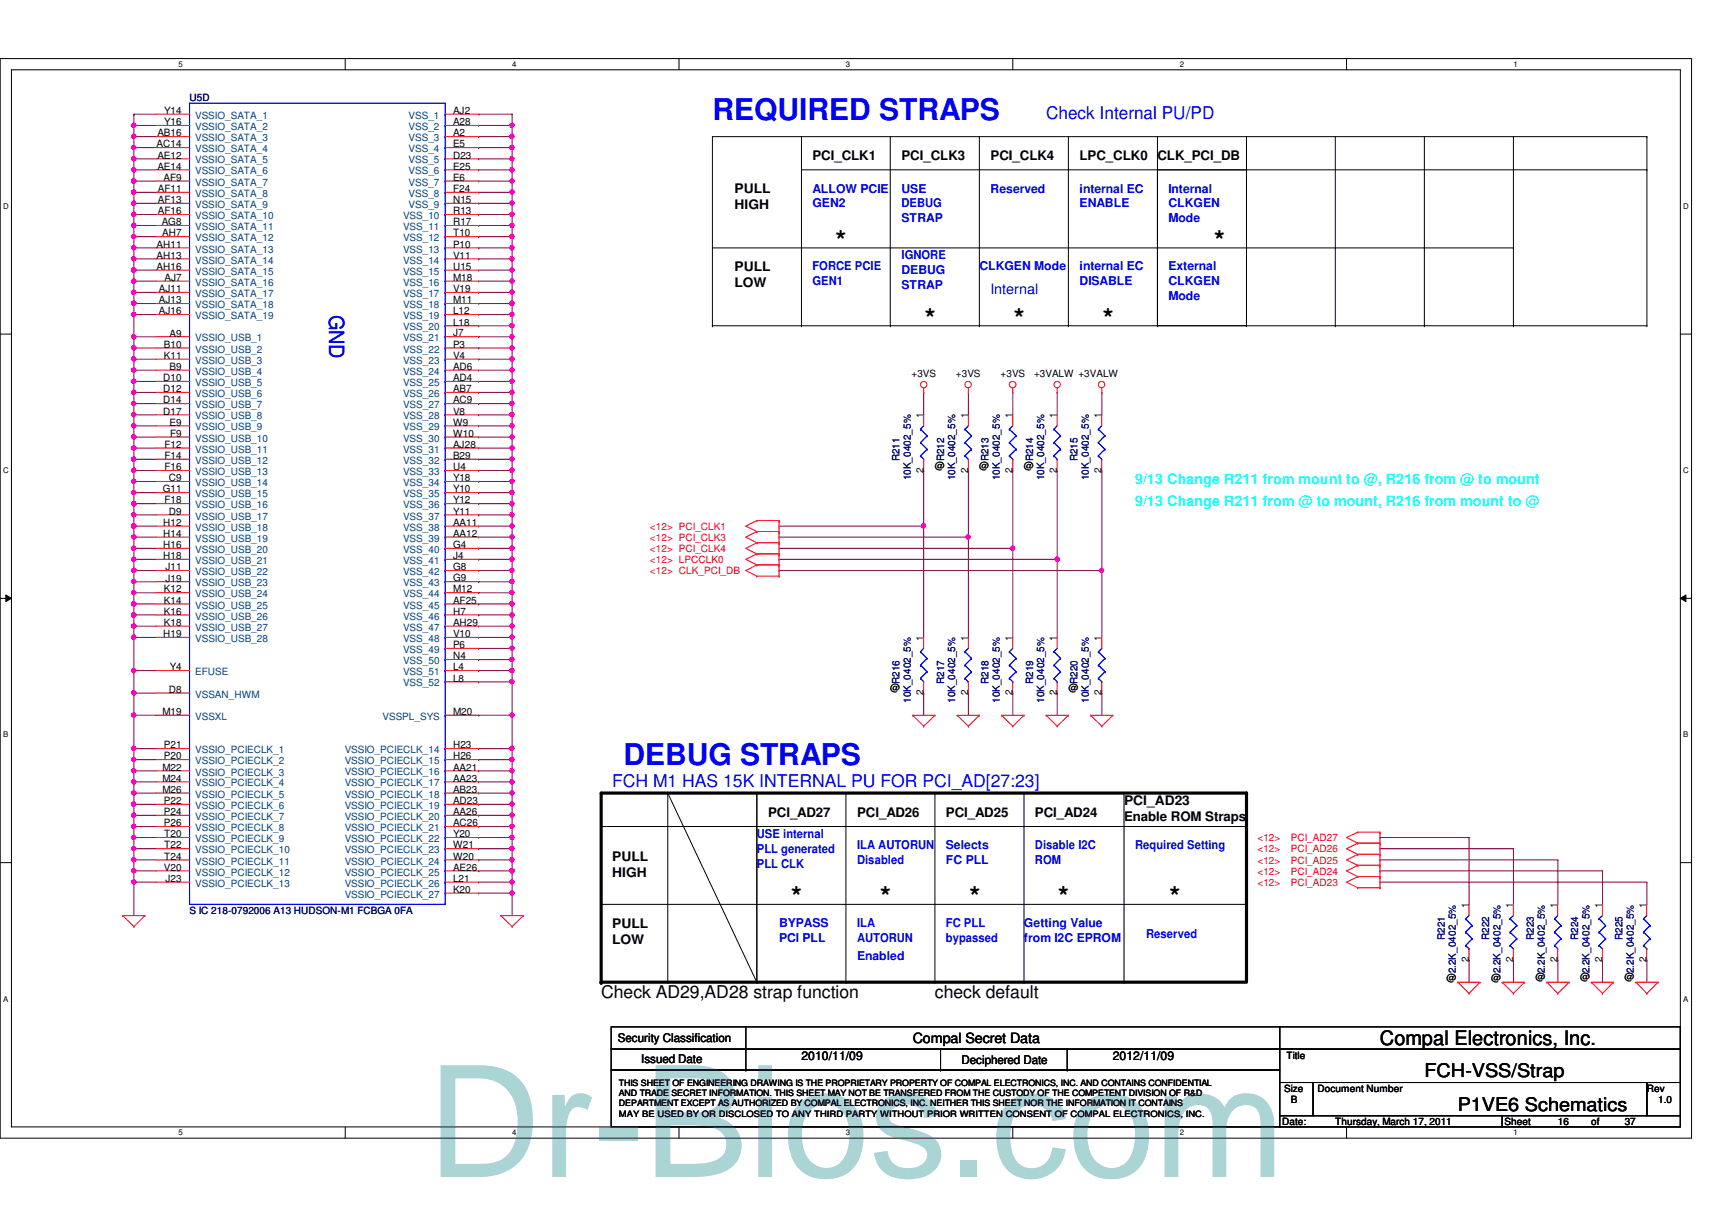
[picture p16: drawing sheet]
<svg xmlns="http://www.w3.org/2000/svg" width="297mm" height="210mm" viewBox="0 0 297 210" stroke-linecap="round" stroke-linejoin="round" font-family="sans-serif">
<defs><g id="words">
<text font-size="27" fill="#00807f" x="74.3" y="204.2">Dr-Bios.com</text>
<g font-size="5.2" fill="#00f">
<text x="123.6" y="20.8">REQUIRED STRAPS</text>
<text x="108.2" y="132.8">DEBUG STRAPS</text>
</g>
<g font-size="3.6">
<text x="144.8" y="42.1">*</text>
<text x="210.5" y="42.1">*</text>
<text x="160.3" y="55.7">*</text>
<text x="175.7" y="55.7">*</text>
<text x="191.2" y="55.7">*</text>
<text x="137.1" y="156">*</text>
<text x="152.6" y="156">*</text>
<text x="168" y="156">*</text>
<text x="183.4" y="156">*</text>
<text x="202.7" y="156">*</text>
</g>
<text font-size="3.6" fill="#00f" x="57.1" y="54.6" transform="rotate(90 57.1 54.6)">GND</text>
<text font-size="3.5" x="239.4" y="181.2">Compal Electronics, Inc.</text>
<g font-size="3.3">
<text x="247.1" y="186.9">FCH-VSS/Strap</text>
<text x="252.9" y="192.7">P1VE6 Schematics</text>
</g>
<g font-size="3" fill="#00f">
<text x="181.5" y="20.7">Check Internal PU/PD</text>
<text x="106.2" y="136.5">FCH M1 HAS 15K INTERNAL PU FOR PCI_AD[27:23]</text>
</g>
<g font-size="3">
<text x="104.3" y="173.1">Check AD29,AD28 strap function</text>
<text x="162.2" y="173.1">check default</text>
</g>
<text font-size="2.5" fill="#00f" x="171.9" y="51">Internal</text>
<g font-size="2.5" fill="#0ff">
<text x="197" y="83.9">9/13 Change R211 from mount to @, R216 from @ to mount</text>
<text x="197" y="87.8">9/13 Change R211 from @ to mount, R216 from mount to @</text>
</g>
<text font-size="2.5" x="158.4" y="180.9">Compal Secret Data</text>
<g font-size="2.3">
<text x="141" y="27.7">PCI_CLK1</text>
<text x="156.4" y="27.7">PCI_CLK3</text>
<text x="171.9" y="27.7">PCI_CLK4</text>
<text x="187.3" y="27.7">LPC_CLK0</text>
<text x="200.8" y="27.7">CLK_PCI_DB</text>
<text x="127.5" y="33.5">PULL</text>
<text x="127.5" y="36.3">HIGH</text>
<text x="127.5" y="47">PULL</text>
<text x="127.5" y="49.8">LOW</text>
<text x="133.3" y="141.6">PCI_AD27</text>
<text x="148.7" y="141.6">PCI_AD26</text>
<text x="164.1" y="141.6">PCI_AD25</text>
<text x="179.6" y="141.6">PCI_AD24</text>
<text x="195" y="139.7">PCI_AD23</text>
<text x="195" y="142.4">Enable ROM Straps</text>
<text x="106.2" y="149.3">PULL</text>
<text x="106.2" y="152.1">HIGH</text>
<text x="106.2" y="160.9">PULL</text>
<text x="106.2" y="163.7">LOW</text>
</g>
<g font-size="2.1" fill="#00f">
<text x="141" y="33.4">ALLOW PCIE</text>
<text x="141" y="36">GEN2</text>
<text x="156.4" y="36">DEBUG</text>
<text x="156.4" y="33.4">USE</text>
<text x="171.9" y="33.4">Reserved</text>
<text x="187.3" y="33.4">internal EC</text>
<text x="187.3" y="36">ENABLE</text>
<text x="202.7" y="33.4">Internal</text>
<text x="202.7" y="36">CLKGEN</text>
<text x="156.4" y="38.6">STRAP</text>
<text x="202.7" y="38.6">Mode</text>
<text x="141" y="46.9">FORCE PCIE</text>
<text x="156.4" y="45">IGNORE</text>
<text x="156.4" y="47.6">DEBUG</text>
<text x="169.9" y="46.9">CLKGEN Mode</text>
<text x="187.3" y="46.9">internal EC</text>
<text x="202.7" y="46.9">External</text>
<text x="141" y="49.5">GEN1</text>
<text x="156.4" y="50.2">STRAP</text>
<text x="187.3" y="49.5">DISABLE</text>
<text x="202.7" y="49.5">CLKGEN</text>
<text x="202.7" y="52.1">Mode</text>
<text x="131.3" y="145.4">USE internal</text>
<text x="131.3" y="148">PLL generated</text>
<text x="148.7" y="147.3">ILA AUTORUN</text>
<text x="148.7" y="149.9">Disabled</text>
<text x="164.1" y="147.3">Selects</text>
<text x="164.1" y="149.9">FC PLL</text>
<text x="179.6" y="147.3">Disable I2C</text>
<text x="179.6" y="149.9">ROM</text>
<text x="197" y="147.3">Required Setting</text>
<text x="131.3" y="150.5">PLL CLK</text>
<text x="135.2" y="160.8">BYPASS</text>
<text x="148.7" y="160.8">ILA</text>
<text x="164.1" y="160.8">FC PLL</text>
<text x="177.7" y="160.8">Getting Value</text>
<text x="135.2" y="163.4">PCI PLL</text>
<text x="148.7" y="166.6">Enabled</text>
<text x="148.7" y="163.4">AUTORUN</text>
<text x="164.1" y="163.4">bypassed</text>
<text x="177.7" y="163.4">from I2C EPROM</text>
<text x="198.9" y="162.7">Reserved</text>
</g>
<g font-size="2.1">
<text x="107.2" y="180.8">Security Classification</text>
<text x="111.2" y="184.4">Issued Date</text>
<text x="139.1" y="183.9">2010/11/09</text>
<text x="166.8" y="184.7">Deciphered Date</text>
<text x="193.1" y="183.9">2012/11/09</text>
</g>
<g font-size="1.7" fill="#000080">
<text x="32.9" y="17.6">U5D</text>
<text x="156.1" y="80" transform="rotate(-90 156.1 80)">R211</text>
<text x="158" y="83.4" transform="rotate(-90 158 83.4)">10K_0402_5%</text>
<text x="163.8" y="80" transform="rotate(-90 163.8 80)">R212</text>
<text x="165.7" y="83.4" transform="rotate(-90 165.7 83.4)">10K_0402_5%</text>
<text x="171.5" y="80.1" transform="rotate(-90 171.5 80.1)">R213</text>
<text x="173.5" y="83.4" transform="rotate(-90 173.5 83.4)">10K_0402_5%</text>
<text x="179.3" y="80" transform="rotate(-90 179.3 80)">R214</text>
<text x="181.2" y="83.4" transform="rotate(-90 181.2 83.4)">10K_0402_5%</text>
<text x="187" y="80" transform="rotate(-90 187 80)">R215</text>
<text x="188.9" y="83.3" transform="rotate(-90 188.9 83.3)">10K_0402_5%</text>
<text x="156.1" y="118.6" transform="rotate(-90 156.1 118.6)">R216</text>
<text x="163.8" y="118.7" transform="rotate(-90 163.8 118.7)">R217</text>
<text x="171.5" y="118.7" transform="rotate(-90 171.5 118.7)">R218</text>
<text x="179.3" y="118.7" transform="rotate(-90 179.3 118.7)">R219</text>
<text x="187" y="118.7" transform="rotate(-90 187 118.7)">R220</text>
<text x="158" y="122" transform="rotate(-90 158 122)">10K_0402_5%</text>
<text x="165.7" y="122" transform="rotate(-90 165.7 122)">10K_0402_5%</text>
<text x="173.5" y="122" transform="rotate(-90 173.5 122)">10K_0402_5%</text>
<text x="181.2" y="122" transform="rotate(-90 181.2 122)">10K_0402_5%</text>
<text x="188.9" y="122" transform="rotate(-90 188.9 122)">10K_0402_5%</text>
<text x="32.9" y="158.5">S IC 218-0792006 A13 HUDSON-M1 FCBGA 0FA</text>
<text x="250.7" y="163.1" transform="rotate(-90 250.7 163.1)">R221</text>
<text x="258.4" y="163.1" transform="rotate(-90 258.4 163.1)">R222</text>
<text x="266.1" y="163.1" transform="rotate(-90 266.1 163.1)">R223</text>
<text x="273.8" y="163.1" transform="rotate(-90 273.8 163.1)">R224</text>
<text x="281.5" y="163.1" transform="rotate(-90 281.5 163.1)">R225</text>
<text x="252.6" y="168.9" transform="rotate(-90 252.6 168.9)">2.2K_0402_5%</text>
<text x="260.3" y="168.9" transform="rotate(-90 260.3 168.9)">2.2K_0402_5%</text>
<text x="268" y="168.9" transform="rotate(-90 268 168.9)">2.2K_0402_5%</text>
<text x="275.8" y="168.9" transform="rotate(-90 275.8 168.9)">2.2K_0402_5%</text>
<text x="283.5" y="168.9" transform="rotate(-90 283.5 168.9)">2.2K_0402_5%</text>
</g>
<g font-size="1.7">
<text x="27.3" y="23.7">AB16</text>
<text x="28.5" y="19.8">Y14</text>
<text x="28.5" y="21.7">Y16</text>
<text x="78.6" y="19.8">AJ2</text>
<text x="78.6" y="21.7">A28</text>
<text x="78.6" y="23.7">A2</text>
<text x="27.2" y="25.6">AC14</text>
<text x="27.3" y="27.5">AE12</text>
<text x="27.3" y="29.4">AE14</text>
<text x="78.6" y="25.6">E5</text>
<text x="78.6" y="27.5">D23</text>
<text x="78.6" y="29.4">E25</text>
<text x="27.4" y="33.3">AF11</text>
<text x="27.4" y="35.2">AF13</text>
<text x="28.4" y="31.4">AF9</text>
<text x="78.6" y="31.4">E6</text>
<text x="78.6" y="33.3">F24</text>
<text x="78.6" y="35.2">N15</text>
<text x="27.4" y="37.2">AF16</text>
<text x="28.1" y="39.1">AG8</text>
<text x="28.1" y="41">AH7</text>
<text x="78.6" y="37.2">R13</text>
<text x="78.6" y="39.1">R17</text>
<text x="78.6" y="41">T10</text>
<text x="27.2" y="43">AH11</text>
<text x="27.2" y="44.9">AH13</text>
<text x="27.2" y="46.8">AH16</text>
<text x="78.6" y="43">P10</text>
<text x="78.6" y="44.9">V11</text>
<text x="78.6" y="46.8">U15</text>
<text x="27.6" y="50.7">AJ11</text>
<text x="27.6" y="52.6">AJ13</text>
<text x="28.5" y="48.7">AJ7</text>
<text x="78.6" y="48.7">M18</text>
<text x="78.6" y="50.7">V19</text>
<text x="78.6" y="52.6">M11</text>
<text x="27.6" y="54.5">AJ16</text>
<text x="29.4" y="58.4">A9</text>
<text x="78.6" y="54.5">L12</text>
<text x="78.6" y="56.5">L18</text>
<text x="78.6" y="58.4">J7</text>
<text x="28.4" y="60.3">B10</text>
<text x="28.4" y="62.3">K11</text>
<text x="29.4" y="64.2">B9</text>
<text x="78.6" y="60.3">P3</text>
<text x="78.6" y="62.3">V4</text>
<text x="78.6" y="64.2">AD6</text>
<text x="158.2" y="65.4">+3VS</text>
<text x="165.9" y="65.4">+3VS</text>
<text x="173.6" y="65.4">+3VS</text>
<text x="179.4" y="65.4">+3VALW +3VALW</text>
<text x="28.3" y="66.1">D10</text>
<text x="28.3" y="68">D12</text>
<text x="28.3" y="70">D14</text>
<text x="28.3" y="71.9">D17</text>
<text x="78.6" y="66.1">AD4</text>
<text x="78.6" y="68">AB7</text>
<text x="78.6" y="70">AC9</text>
<text x="78.6" y="71.9">V8</text>
<text x="28.5" y="77.7">F12</text>
<text x="29.4" y="73.8">E9</text>
<text x="29.5" y="75.8">F9</text>
<text x="78.6" y="73.8">W9</text>
<text x="78.6" y="75.8">W10</text>
<text x="78.6" y="77.7">AJ28</text>
<text x="160.2" y="72.5" transform="rotate(-90 160.2 72.5)">1</text>
<text x="168" y="72.5" transform="rotate(-90 168 72.5)">1</text>
<text x="175.7" y="72.5" transform="rotate(-90 175.7 72.5)">1</text>
<text x="183.4" y="72.5" transform="rotate(-90 183.4 72.5)">1</text>
<text x="191.1" y="72.5" transform="rotate(-90 191.1 72.5)">1</text>
<text x="28.5" y="79.6">F14</text>
<text x="28.5" y="81.6">F16</text>
<text x="29.3" y="83.5">C9</text>
<text x="78.6" y="79.6">B29</text>
<text x="78.6" y="81.6">U4</text>
<text x="78.6" y="83.5">Y18</text>
<text x="160.2" y="82" transform="rotate(-90 160.2 82)">2</text>
<text x="162.2" y="81.3">@</text>
<text x="168" y="82" transform="rotate(-90 168 82)">2</text>
<text x="169.9" y="81.3">@</text>
<text x="175.7" y="82" transform="rotate(-90 175.7 82)">2</text>
<text x="177.7" y="81.3">@</text>
<text x="183.4" y="82" transform="rotate(-90 183.4 82)">2</text>
<text x="191.1" y="82" transform="rotate(-90 191.1 82)">2</text>
<text x="28.2" y="85.4">G11</text>
<text x="28.5" y="87.3">F18</text>
<text x="29.3" y="89.3">D9</text>
<text x="78.6" y="85.4">Y10</text>
<text x="78.6" y="87.3">Y12</text>
<text x="78.6" y="89.3">Y11</text>
<text x="28.3" y="91.2">H12</text>
<text x="28.3" y="93.1">H14</text>
<text x="28.3" y="95.1">H16</text>
<text x="78.6" y="91.2">AA11</text>
<text x="78.6" y="93.1">AA12</text>
<text x="78.6" y="95.1">G4</text>
<text x="28.3" y="97">H18</text>
<text x="28.7" y="98.9">J11</text>
<text x="28.7" y="100.9">J19</text>
<text x="78.6" y="97">J4</text>
<text x="78.6" y="98.9">G8</text>
<text x="78.6" y="100.9">G9</text>
<text x="28.4" y="102.8">K12</text>
<text x="28.4" y="104.7">K14</text>
<text x="28.4" y="106.6">K16</text>
<text x="78.6" y="102.8">M12</text>
<text x="78.6" y="104.7">AF25</text>
<text x="78.6" y="106.6">H7</text>
<text x="28.3" y="110.5">H19</text>
<text x="28.4" y="108.6">K18</text>
<text x="78.6" y="108.6">AH29</text>
<text x="78.6" y="110.5">V10</text>
<text x="78.6" y="112.4">P6</text>
<text x="160.2" y="111.1" transform="rotate(-90 160.2 111.1)">1</text>
<text x="168" y="111.1" transform="rotate(-90 168 111.1)">1</text>
<text x="175.7" y="111.1" transform="rotate(-90 175.7 111.1)">1</text>
<text x="183.4" y="111.1" transform="rotate(-90 183.4 111.1)">1</text>
<text x="191.1" y="111.1" transform="rotate(-90 191.1 111.1)">1</text>
<text x="29.5" y="116.3">Y4</text>
<text x="78.6" y="114.4">N4</text>
<text x="78.6" y="116.3">L4</text>
<text x="78.6" y="118.2">L8</text>
<text x="154.5" y="119.9">@</text>
<text x="185.4" y="119.9">@</text>
<text x="28.2" y="124">M19</text>
<text x="29.3" y="120.2">D8</text>
<text x="78.6" y="124">M20</text>
<text x="160.2" y="120.6" transform="rotate(-90 160.2 120.6)">2</text>
<text x="168" y="120.6" transform="rotate(-90 168 120.6)">2</text>
<text x="175.7" y="120.6" transform="rotate(-90 175.7 120.6)">2</text>
<text x="183.4" y="120.6" transform="rotate(-90 183.4 120.6)">2</text>
<text x="191.1" y="120.6" transform="rotate(-90 191.1 120.6)">2</text>
<text x="28.4" y="129.8">P21</text>
<text x="28.4" y="131.7">P20</text>
<text x="78.6" y="129.8">H23</text>
<text x="78.6" y="131.7">H26</text>
<text x="28.2" y="133.7">M22</text>
<text x="28.2" y="135.6">M24</text>
<text x="28.2" y="137.5">M26</text>
<text x="78.6" y="133.7">AA21</text>
<text x="78.6" y="135.6">AA23</text>
<text x="78.6" y="137.5">AB23</text>
<text x="28.4" y="139.5">P22</text>
<text x="28.4" y="141.4">P24</text>
<text x="28.4" y="143.3">P26</text>
<text x="78.6" y="139.5">AD23</text>
<text x="78.6" y="141.4">AA26</text>
<text x="78.6" y="143.3">AC26</text>
<text x="28.5" y="145.2">T20</text>
<text x="28.5" y="147.2">T22</text>
<text x="28.5" y="149.1">T24</text>
<text x="78.6" y="145.2">Y20</text>
<text x="78.6" y="147.2">W21</text>
<text x="78.6" y="149.1">W20</text>
<text x="28.4" y="151">V20</text>
<text x="28.7" y="153">J23</text>
<text x="78.6" y="151">AE26</text>
<text x="78.6" y="153">L21</text>
<text x="78.6" y="154.9">K20</text>
<text x="254.8" y="157.5" transform="rotate(-90 254.8 157.5)">1</text>
<text x="262.5" y="157.5" transform="rotate(-90 262.5 157.5)">1</text>
<text x="270.2" y="157.5" transform="rotate(-90 270.2 157.5)">1</text>
<text x="278" y="157.5" transform="rotate(-90 278 157.5)">1</text>
<text x="285.7" y="157.5" transform="rotate(-90 285.7 157.5)">1</text>
<text x="254.8" y="166.9" transform="rotate(-90 254.8 166.9)">2</text>
<text x="262.5" y="166.9" transform="rotate(-90 262.5 166.9)">2</text>
<text x="270.2" y="166.9" transform="rotate(-90 270.2 166.9)">2</text>
<text x="278" y="166.9" transform="rotate(-90 278 166.9)">2</text>
<text x="285.7" y="166.9" transform="rotate(-90 285.7 166.9)">2</text>
<text x="251" y="170.1">@</text>
<text x="258.7" y="170.1">@</text>
<text x="266.4" y="170.1">@</text>
<text x="274.2" y="170.1">@</text>
<text x="281.9" y="170.1">@</text>
<text x="223.2" y="183.8">Title</text>
<text x="222.8" y="189.4">Size</text>
<text x="224" y="191.3">B</text>
<text x="228.6" y="189.4">Document Number</text>
<text x="285.7" y="189.4">Rev</text>
<text x="287.7" y="191.3">1.0</text>
<text x="222.5" y="195.2">Date:</text>
<text x="231.7" y="195.2">Thursday, March 17, 2011</text>
<text x="261.1" y="195.2">Sheet</text>
<text x="270.3" y="195.2">16</text>
<text x="276.1" y="195.2">of</text>
<text x="281.9" y="195.2">37</text>
</g>
<g font-size="1.7" fill="#004080">
<text x="33.9" y="20.6">VSSIO_SATA_1</text>
<text x="33.9" y="22.6">VSSIO_SATA_2</text>
<text x="70.9" y="20.6">VSS_1</text>
<text x="70.9" y="22.6">VSS_2</text>
<text x="33.9" y="24.5">VSSIO_SATA_3</text>
<text x="33.9" y="26.4">VSSIO_SATA_4</text>
<text x="33.9" y="28.4">VSSIO_SATA_5</text>
<text x="70.9" y="24.5">VSS_3</text>
<text x="70.9" y="26.4">VSS_4</text>
<text x="70.9" y="28.4">VSS_5</text>
<text x="33.9" y="30.3">VSSIO_SATA_6</text>
<text x="33.9" y="32.2">VSSIO_SATA_7</text>
<text x="33.9" y="34.2">VSSIO_SATA_8</text>
<text x="70.9" y="30.3">VSS_6</text>
<text x="70.9" y="32.2">VSS_7</text>
<text x="70.9" y="34.2">VSS_8</text>
<text x="33.9" y="36.1">VSSIO_SATA_9</text>
<text x="33.9" y="38">VSSIO_SATA_10</text>
<text x="33.9" y="39.9">VSSIO_SATA_11</text>
<text x="33.9" y="41.9">VSSIO_SATA_12</text>
<text x="69.9" y="38">VSS_10</text>
<text x="69.9" y="39.9">VSS_11</text>
<text x="69.9" y="41.9">VSS_12</text>
<text x="70.9" y="36.1">VSS_9</text>
<text x="33.9" y="43.8">VSSIO_SATA_13</text>
<text x="33.9" y="45.7">VSSIO_SATA_14</text>
<text x="33.9" y="47.7">VSSIO_SATA_15</text>
<text x="69.9" y="43.8">VSS_13</text>
<text x="69.9" y="45.7">VSS_14</text>
<text x="69.9" y="47.7">VSS_15</text>
<text x="33.9" y="49.6">VSSIO_SATA_16</text>
<text x="33.9" y="51.5">VSSIO_SATA_17</text>
<text x="33.9" y="53.5">VSSIO_SATA_18</text>
<text x="69.9" y="49.6">VSS_16</text>
<text x="69.9" y="51.5">VSS_17</text>
<text x="69.9" y="53.5">VSS_18</text>
<text x="33.9" y="55.4">VSSIO_SATA_19</text>
<text x="33.9" y="59.2">VSSIO_USB_1</text>
<text x="69.9" y="55.4">VSS_19</text>
<text x="69.9" y="57.3">VSS_20</text>
<text x="69.9" y="59.2">VSS_21</text>
<text x="33.9" y="61.2">VSSIO_USB_2</text>
<text x="33.9" y="63.1">VSSIO_USB_3</text>
<text x="33.9" y="65">VSSIO_USB_4</text>
<text x="69.9" y="61.2">VSS_22</text>
<text x="69.9" y="63.1">VSS_23</text>
<text x="69.9" y="65">VSS_24</text>
<text x="33.9" y="67">VSSIO_USB_5</text>
<text x="33.9" y="68.9">VSSIO_USB_6</text>
<text x="33.9" y="70.8">VSSIO_USB_7</text>
<text x="69.9" y="67">VSS_25</text>
<text x="69.9" y="68.9">VSS_26</text>
<text x="69.9" y="70.8">VSS_27</text>
<text x="33.9" y="72.8">VSSIO_USB_8</text>
<text x="33.9" y="74.7">VSSIO_USB_9</text>
<text x="33.9" y="76.6">VSSIO_USB_10</text>
<text x="69.9" y="72.8">VSS_28</text>
<text x="69.9" y="74.7">VSS_29</text>
<text x="69.9" y="76.6">VSS_30</text>
<text x="33.9" y="78.5">VSSIO_USB_11</text>
<text x="33.9" y="80.5">VSSIO_USB_12</text>
<text x="33.9" y="82.4">VSSIO_USB_13</text>
<text x="69.9" y="78.5">VSS_31</text>
<text x="69.9" y="80.5">VSS_32</text>
<text x="69.9" y="82.4">VSS_33</text>
<text x="33.9" y="84.3">VSSIO_USB_14</text>
<text x="33.9" y="86.3">VSSIO_USB_15</text>
<text x="33.9" y="88.2">VSSIO_USB_16</text>
<text x="69.9" y="84.3">VSS_34</text>
<text x="69.9" y="86.3">VSS_35</text>
<text x="69.9" y="88.2">VSS_36</text>
<text x="33.9" y="90.1">VSSIO_USB_17</text>
<text x="33.9" y="92.1">VSSIO_USB_18</text>
<text x="33.9" y="94">VSSIO_USB_19</text>
<text x="33.9" y="95.9">VSSIO_USB_20</text>
<text x="69.9" y="90.1">VSS_37</text>
<text x="69.9" y="92.1">VSS_38</text>
<text x="69.9" y="94">VSS_39</text>
<text x="69.9" y="95.9">VSS_40</text>
<text x="33.9" y="97.8">VSSIO_USB_21</text>
<text x="33.9" y="99.8">VSSIO_USB_22</text>
<text x="33.9" y="101.7">VSSIO_USB_23</text>
<text x="69.9" y="97.8">VSS_41</text>
<text x="69.9" y="99.8">VSS_42</text>
<text x="69.9" y="101.7">VSS_43</text>
<text x="33.9" y="103.6">VSSIO_USB_24</text>
<text x="33.9" y="105.6">VSSIO_USB_25</text>
<text x="33.9" y="107.5">VSSIO_USB_26</text>
<text x="69.9" y="103.6">VSS_44</text>
<text x="69.9" y="105.6">VSS_45</text>
<text x="69.9" y="107.5">VSS_46</text>
<text x="33.9" y="109.4">VSSIO_USB_27</text>
<text x="33.9" y="111.4">VSSIO_USB_28</text>
<text x="69.9" y="109.4">VSS_47</text>
<text x="69.9" y="111.4">VSS_48</text>
<text x="69.9" y="113.3">VSS_49</text>
<text x="33.9" y="117.1">EFUSE</text>
<text x="69.9" y="115.2">VSS_50</text>
<text x="69.9" y="117.1">VSS_51</text>
<text x="69.9" y="119.1">VSS_52</text>
<text x="33.9" y="121">VSSAN_HWM</text>
<text x="33.9" y="124.9">VSSXL</text>
<text x="66.4" y="124.9">VSSPL_SYS</text>
<text x="33.9" y="130.7">VSSIO_PCIECLK_1</text>
<text x="59.8" y="130.7">VSSIO_PCIECLK_14</text>
<text x="33.9" y="132.6">VSSIO_PCIECLK_2</text>
<text x="33.9" y="134.5">VSSIO_PCIECLK_3</text>
<text x="33.9" y="136.4">VSSIO_PCIECLK_4</text>
<text x="59.8" y="132.6">VSSIO_PCIECLK_15</text>
<text x="59.8" y="134.5">VSSIO_PCIECLK_16</text>
<text x="59.8" y="136.4">VSSIO_PCIECLK_17</text>
<text x="33.9" y="138.4">VSSIO_PCIECLK_5</text>
<text x="33.9" y="140.3">VSSIO_PCIECLK_6</text>
<text x="33.9" y="142.2">VSSIO_PCIECLK_7</text>
<text x="59.8" y="138.4">VSSIO_PCIECLK_18</text>
<text x="59.8" y="140.3">VSSIO_PCIECLK_19</text>
<text x="59.8" y="142.2">VSSIO_PCIECLK_20</text>
<text x="33.9" y="144.2">VSSIO_PCIECLK_8</text>
<text x="33.9" y="146.1">VSSIO_PCIECLK_9</text>
<text x="33.9" y="148">VSSIO_PCIECLK_10</text>
<text x="33.9" y="150">VSSIO_PCIECLK_11</text>
<text x="59.8" y="144.2">VSSIO_PCIECLK_21</text>
<text x="59.8" y="146.1">VSSIO_PCIECLK_22</text>
<text x="59.8" y="148">VSSIO_PCIECLK_23</text>
<text x="59.8" y="150">VSSIO_PCIECLK_24</text>
<text x="33.9" y="151.9">VSSIO_PCIECLK_12</text>
<text x="33.9" y="153.8">VSSIO_PCIECLK_13</text>
<text x="59.8" y="151.9">VSSIO_PCIECLK_25</text>
<text x="59.8" y="153.8">VSSIO_PCIECLK_26</text>
<text x="59.8" y="155.7">VSSIO_PCIECLK_27</text>
</g>
<g font-size="1.7" fill="#f00">
<text x="112.8" y="95.8">&lt;12&gt; PCI_CLK4</text>
<text x="112.8" y="93.8">&lt;12&gt; PCI_CLK3</text>
<text x="112.8" y="91.9">&lt;12&gt; PCI_CLK1</text>
<text x="112.8" y="99.6">&lt;12&gt; CLK_PCI_DB</text>
<text x="112.8" y="97.7">&lt;12&gt; LPCCLK0</text>
<text x="218.2" y="149.8">&lt;12&gt;</text>
<text x="218.2" y="147.9">&lt;12&gt;</text>
<text x="218.2" y="146">&lt;12&gt;</text>
<text x="224" y="149.8">PCI_AD25</text>
<text x="224" y="147.9">PCI_AD26</text>
<text x="224" y="146">PCI_AD27</text>
<text x="218.2" y="153.7">&lt;12&gt;</text>
<text x="218.2" y="151.7">&lt;12&gt;</text>
<text x="224" y="153.7">PCI_AD23</text>
<text x="224" y="151.7">PCI_AD24</text>
</g>
<g font-size="1.5">
<text x="107.4" y="188.4">THIS SHEET OF ENGINEERING DRAWING IS THE PROPRIETARY PROPERTY OF COMPAL ELECTRONICS, INC. AND CONTAINS CONFIDENTIAL</text>
<text x="107.4" y="190.2">AND TRADE SECRET INFORMATION. THIS SHEET MAY NOT BE TRANSFERED FROM THE CUSTODY OF THE COMPETENT DIVISION OF R&amp;D</text>
<text x="107.4" y="191.9">DEPARTMENT EXCEPT AS AUTHORIZED BY COMPAL ELECTRONICS, INC. NEITHER THIS SHEET NOR THE INFORMATION IT CONTAINS</text>
<text x="107.4" y="193.7">MAY BE USED BY OR DISCLOSED TO ANY THIRD PARTY WITHOUT PRIOR WRITTEN CONSENT OF COMPAL ELECTRONICS, INC.</text>
</g>
<g font-size="1.4">
<text x="30.9" y="11.6">5</text>
<text x="88.9" y="11.6">4</text>
<text x="146.8" y="11.6">3</text>
<text x="204.7" y="11.6">2</text>
<text x="262.6" y="11.6">1</text>
<text x=".5" y="36.2">D</text>
<text x="292.1" y="36.2">D</text>
<text x=".5" y="82.1">C</text>
<text x="292.1" y="82.1">C</text>
<text x=".5" y="127.9">B</text>
<text x="292.1" y="127.9">B</text>
<text x=".5" y="173.8">A</text>
<text x="292.1" y="173.8">A</text>
<text x="30.9" y="196.9">5</text>
<text x="88.9" y="196.9">4</text>
<text x="146.8" y="196.9">3</text>
<text x="204.7" y="196.9">2</text>
<text x="262.6" y="196.9">1</text>
</g>
</g></defs>
<path d="M0 10.2h293.5v187.2h-293.5zM2 12.1h289.5v183.4h-289.5z" fill="none" stroke="#000" stroke-width=".17"/>
<g fill="#fff">
<path d="M30.9 10.4h.8v1.5h-.8z"/>
<path d="M30.9 195.7h.8v1.5h-.8z"/>
</g>
<path d="M59.9 10.2v1.9M59.9 195.5v1.9" fill="none" stroke="#000" stroke-width=".17"/>
<g fill="#fff">
<path d="M88.9 10.4h.7v1.5h-.7z"/>
<path d="M88.9 195.7h.7v1.5h-.7z"/>
</g>
<path d="M117.8 10.2v1.9M117.8 195.5v1.9" fill="none" stroke="#000" stroke-width=".17"/>
<g fill="#fff">
<path d="M146.8 10.4h.7v1.5h-.7z"/>
<path d="M146.8 195.7h.7v1.5h-.7z"/>
</g>
<path d="M175.7 10.2v1.9M175.7 195.5v1.9" fill="none" stroke="#000" stroke-width=".17"/>
<g fill="#fff">
<path d="M204.7 10.4h.7v1.5h-.7z"/>
<path d="M204.7 195.7h.7v1.5h-.7z"/>
</g>
<path d="M233.6 10.2v1.9M233.6 195.5v1.9" fill="none" stroke="#000" stroke-width=".17"/>
<g fill="#fff">
<path d="M262.6 10.4h.8v1.5h-.8z"/>
<path d="M262.6 195.7h.8v1.5h-.8z"/>
<path d="M.5 35h1v1.5h-1z"/>
<path d="M292.1 35h.9v1.5h-.9z"/>
<path d="M.5 80.9h1v1.5h-1z"/>
<path d="M292.1 80.9h.9v1.5h-.9z"/>
</g>
<path d="M0 58h2M291.5 58h2" fill="none" stroke="#000" stroke-width=".17"/>
<g fill="#fff">
<path d="M.5 126.7h.9v1.5h-.9z"/>
<path d="M292.1 126.7h.8v1.5h-.8z"/>
</g>
<path d="M0 103.8h2M1 103.2l1 .6-1 .6zM291.5 103.8l1-.6v1.2zM291.5 103.8h2" fill="none" stroke="#000" stroke-width=".17"/>
<path d="M1 103.2l1 .6-1 .6zM291.5 103.8l1-.6v1.2z" fill="#000"/>
<g fill="#fff">
<path d="M.5 172.5h.9v1.6h-.9z"/>
<path d="M292.1 172.5h.8v1.6h-.8z"/>
</g>
<path d="M0 149.6h2M291.5 149.6h2" fill="none" stroke="#000" stroke-width=".17"/>
<g fill="none" stroke="#800040" stroke-width=".17">
<path d="M160.3 68.1h.1M160.3 68.1v3.9M175.7 68.1h.1M175.7 68.1v3.9M183.4 68.1h.1M183.4 68.1v3.9M135.2 91.3h.1M160.3 81.6h.1M160.3 81.6v9.7h-25.1M168 81.6h.1M168 81.6v11.6M175.7 81.6h.1"/>
<path d="M175.7 81.6v13.5M183.4 81.6h.1M183.4 81.6v15.4M160.3 120.2h.1M160.3 120.2v3.9M168 120.2h.1M168 120.2v3.9M175.7 120.2h.1M175.7 120.2v3.9M183.4 120.2h.1M183.4 120.2v3.9M239.4 145.3h.1"/>
<path d="M239.4 149.2h.1M239.4 151.1h.1M239.4 153h.1M239.4 145.3h15.5M239.4 149.2h30.9M239.4 151.1h38.6M239.4 153h46.3M254.9 145.3h.1M254.9 145.3v11.6M270.3 149.2h.1M270.3 149.2v7.7M278 151.1h.1"/>
<path d="M278 151.1v5.8M285.7 153h.1M285.7 153v3.9"/>
</g>
<circle cx="160.2" cy="91.2" r=".38" fill="#f0f"/>
<circle cx="160.2" cy="91.2" r=".38" fill="none" stroke="#f0f" stroke-width=".17"/>
<path d="M135.2 93.2h.1M135.2 93.2h32.8M160.3 91.3h.1M160.3 91.3v19.3" fill="none" stroke="#800040" stroke-width=".17"/>
<circle cx="168" cy="93.1" r=".37" fill="#f0f"/>
<circle cx="168" cy="93.1" r=".37" fill="none" stroke="#f0f" stroke-width=".17"/>
<path d="M135.2 95.1h.1M135.2 95.1h40.5M168 93.2h.1M168 93.2v17.4" fill="none" stroke="#800040" stroke-width=".17"/>
<circle cx="175.7" cy="95.1" r=".37" fill="#f0f"/>
<circle cx="175.7" cy="95.1" r=".37" fill="none" stroke="#f0f" stroke-width=".17"/>
<path d="M135.2 97h.1M135.2 97h48.2M175.7 95.1h.1M175.7 95.1v15.5" fill="none" stroke="#800040" stroke-width=".17"/>
<circle cx="183.4" cy="97" r=".38" fill="#f0f"/>
<circle cx="183.4" cy="97" r=".38" fill="none" stroke="#f0f" stroke-width=".17"/>
<g fill="none" stroke="#800040" stroke-width=".17">
<path d="M183.4 97h.1M183.4 97v13.6M83.1 153h.1M83.1 154.9h.1M83.1 153h5.8M83.1 154.9h5.8M239.4 147.2h.1M239.4 147.2h23.2M262.6 147.2h.1M262.6 147.2v9.7M254.9 166.5h.1M254.9 166.5v3.9"/>
<path d="M262.6 166.5h.1M262.6 166.5v3.9M270.3 166.5h.1M270.3 166.5v3.9M278 166.5h.1M278 166.5v3.9M285.7 166.5h.1M285.7 166.5v3.9"/>
</g>
<circle cx="88.8" cy="154.9" r=".38" fill="#f0f"/>
<circle cx="88.8" cy="154.9" r=".38" fill="none" stroke="#f0f" stroke-width=".17"/>
<path d="M83.1 129.9h.1M83.1 131.8h.1M83.1 133.7h.1M83.1 129.9h5.8M83.1 131.8h5.8M83.1 133.7h5.8" fill="none" stroke="#800040" stroke-width=".17"/>
<circle cx="88.8" cy="133.7" r=".37" fill="#f0f"/>
<circle cx="88.8" cy="133.7" r=".37" fill="none" stroke="#f0f" stroke-width=".17"/>
<path d="M83.1 135.6h.1M83.1 135.6h5.8" fill="none" stroke="#800040" stroke-width=".17"/>
<circle cx="88.8" cy="135.6" r=".38" fill="#f0f"/>
<circle cx="88.8" cy="135.6" r=".38" fill="none" stroke="#f0f" stroke-width=".17"/>
<path d="M83.1 137.6h.1M83.1 139.5h.1M83.1 137.6h5.8M83.1 139.5h5.8M83.1 141.4h.1M83.1 143.4h.1M83.1 145.3h.1M83.1 147.2h.1M83.1 141.4h5.8M83.1 143.4h5.8M83.1 145.3h5.8M83.1 147.2h5.8" fill="none" stroke="#800040" stroke-width=".17"/>
<circle cx="88.8" cy="147.2" r=".37" fill="#f0f"/>
<circle cx="88.8" cy="147.2" r=".37" fill="none" stroke="#f0f" stroke-width=".17"/>
<path d="M83.1 149.2h.1M83.1 149.2h5.8" fill="none" stroke="#800040" stroke-width=".17"/>
<circle cx="88.8" cy="149.1" r=".38" fill="#f0f"/>
<circle cx="88.8" cy="149.1" r=".38" fill="none" stroke="#f0f" stroke-width=".17"/>
<path d="M83.1 151.1h.1M83.1 151.1h5.8" fill="none" stroke="#800040" stroke-width=".17"/>
<circle cx="88.8" cy="151.1" r=".37" fill="#f0f"/>
<circle cx="88.8" cy="151.1" r=".37" fill="none" stroke="#f0f" stroke-width=".17"/>
<path d="M23.2 120.2h.1M23.2 120.2h3.9" fill="none" stroke="#800040" stroke-width=".17"/>
<circle cx="23.2" cy="120.2" r=".38" fill="#f0f"/>
<circle cx="23.2" cy="120.2" r=".38" fill="none" stroke="#f0f" stroke-width=".17"/>
<path d="M23.2 124.1h.1M23.2 124.1h3.9" fill="none" stroke="#800040" stroke-width=".17"/>
<circle cx="23.2" cy="124.1" r=".37" fill="#f0f"/>
<circle cx="23.2" cy="124.1" r=".37" fill="none" stroke="#f0f" stroke-width=".17"/>
<path d="M23.2 95.1h.1M23.2 95.1h3.9" fill="none" stroke="#800040" stroke-width=".17"/>
<circle cx="23.2" cy="95.1" r=".37" fill="#f0f"/>
<circle cx="23.2" cy="95.1" r=".37" fill="none" stroke="#f0f" stroke-width=".17"/>
<path d="M23.2 129.9h.1M23.2 129.9h3.9" fill="none" stroke="#800040" stroke-width=".17"/>
<circle cx="23.2" cy="129.8" r=".38" fill="#f0f"/>
<circle cx="23.2" cy="129.8" r=".38" fill="none" stroke="#f0f" stroke-width=".17"/>
<path d="M23.2 97h.1M23.2 97h3.9" fill="none" stroke="#800040" stroke-width=".17"/>
<circle cx="23.2" cy="97" r=".38" fill="#f0f"/>
<circle cx="23.2" cy="97" r=".38" fill="none" stroke="#f0f" stroke-width=".17"/>
<path d="M23.2 99h.1M23.2 99h3.9" fill="none" stroke="#800040" stroke-width=".17"/>
<circle cx="23.2" cy="98.9" r=".37" fill="#f0f"/>
<circle cx="23.2" cy="98.9" r=".37" fill="none" stroke="#f0f" stroke-width=".17"/>
<path d="M23.2 100.9h.1M23.2 102.8h.1M23.2 104.8h.1M23.2 100.9h3.9M23.2 102.8h3.9M23.2 104.8h3.9" fill="none" stroke="#800040" stroke-width=".17"/>
<circle cx="23.2" cy="104.7" r=".37" fill="#f0f"/>
<circle cx="23.2" cy="104.7" r=".37" fill="none" stroke="#f0f" stroke-width=".17"/>
<path d="M23.2 106.7h.1M23.2 106.7h3.9" fill="none" stroke="#800040" stroke-width=".17"/>
<circle cx="23.2" cy="106.7" r=".38" fill="#f0f"/>
<circle cx="23.2" cy="106.7" r=".38" fill="none" stroke="#f0f" stroke-width=".17"/>
<path d="M23.2 108.6h.1M23.2 110.6h.1M23.2 116.3h.1M23.2 100.9h.1M23.2 108.6h3.9M23.2 110.6h3.9M23.2 116.3h3.9M23.2 100.9v1.9" fill="none" stroke="#800040" stroke-width=".17"/>
<circle cx="23.2" cy="100.9" r=".38" fill="#f0f"/>
<circle cx="23.2" cy="100.9" r=".38" fill="none" stroke="#f0f" stroke-width=".17"/>
<path d="M23.2 116.3h.1M23.2 116.3v3.9" fill="none" stroke="#800040" stroke-width=".17"/>
<circle cx="23.2" cy="116.3" r=".38" fill="#f0f"/>
<circle cx="23.2" cy="116.3" r=".38" fill="none" stroke="#f0f" stroke-width=".17"/>
<path d="M23.2 108.6h.1M23.2 108.6v2" fill="none" stroke="#800040" stroke-width=".17"/>
<circle cx="23.2" cy="108.6" r=".37" fill="#f0f"/>
<circle cx="23.2" cy="108.6" r=".37" fill="none" stroke="#f0f" stroke-width=".17"/>
<path d="M23.2 131.8h.1M23.2 131.8v1.9" fill="none" stroke="#800040" stroke-width=".17"/>
<circle cx="23.2" cy="131.8" r=".37" fill="#f0f"/>
<circle cx="23.2" cy="131.8" r=".37" fill="none" stroke="#f0f" stroke-width=".17"/>
<path d="M23.2 97h.1M23.2 97v2M23.2 102.8h.1M23.2 102.8v2" fill="none" stroke="#800040" stroke-width=".17"/>
<circle cx="23.2" cy="102.8" r=".37" fill="#f0f"/>
<circle cx="23.2" cy="102.8" r=".37" fill="none" stroke="#f0f" stroke-width=".17"/>
<path d="M23.2 104.8h.1M23.2 104.8v1.9M23.2 120.2h.1M23.2 124.1h.1M23.2 120.2v9.7" fill="none" stroke="#800040" stroke-width=".17"/>
<circle cx="23.2" cy="104.7" r=".37" fill="#f0f"/>
<circle cx="23.2" cy="104.7" r=".37" fill="none" stroke="#f0f" stroke-width=".17"/>
<path d="M23.2 106.7h.1M23.2 106.7v1.9" fill="none" stroke="#800040" stroke-width=".17"/>
<circle cx="23.2" cy="106.7" r=".38" fill="#f0f"/>
<circle cx="23.2" cy="106.7" r=".38" fill="none" stroke="#f0f" stroke-width=".17"/>
<path d="M23.2 43h.1M23.2 44.9h.1M23.2 43h3.9M23.2 44.9h3.9" fill="none" stroke="#800040" stroke-width=".17"/>
<circle cx="23.2" cy="44.9" r=".37" fill="#f0f"/>
<circle cx="23.2" cy="44.9" r=".37" fill="none" stroke="#f0f" stroke-width=".17"/>
<path d="M23.2 46.9h.1M23.2 46.9h3.9" fill="none" stroke="#800040" stroke-width=".17"/>
<circle cx="23.2" cy="46.8" r=".37" fill="#f0f"/>
<circle cx="23.2" cy="46.8" r=".37" fill="none" stroke="#f0f" stroke-width=".17"/>
<path d="M23.2 48.8h.1M23.2 48.8h3.9" fill="none" stroke="#800040" stroke-width=".17"/>
<circle cx="23.2" cy="48.8" r=".38" fill="#f0f"/>
<circle cx="23.2" cy="48.8" r=".38" fill="none" stroke="#f0f" stroke-width=".17"/>
<path d="M23.2 44.9h.1M23.2 43h.1M23.2 43v3.9" fill="none" stroke="#800040" stroke-width=".17"/>
<circle cx="23.2" cy="43" r=".38" fill="#f0f"/>
<circle cx="23.2" cy="43" r=".38" fill="none" stroke="#f0f" stroke-width=".17"/>
<path d="M23.2 131.8h.1M23.2 133.7h.1M23.2 131.8h3.9M23.2 133.7h3.9" fill="none" stroke="#800040" stroke-width=".17"/>
<circle cx="23.2" cy="133.7" r=".37" fill="#f0f"/>
<circle cx="23.2" cy="133.7" r=".37" fill="none" stroke="#f0f" stroke-width=".17"/>
<path d="M23.2 135.6h.1M23.2 135.6h3.9" fill="none" stroke="#800040" stroke-width=".17"/>
<circle cx="23.2" cy="135.6" r=".38" fill="#f0f"/>
<circle cx="23.2" cy="135.6" r=".38" fill="none" stroke="#f0f" stroke-width=".17"/>
<path d="M23.2 137.6h.1M23.2 137.6h3.9" fill="none" stroke="#800040" stroke-width=".17"/>
<circle cx="23.2" cy="137.6" r=".37" fill="#f0f"/>
<circle cx="23.2" cy="137.6" r=".37" fill="none" stroke="#f0f" stroke-width=".17"/>
<path d="M23.2 139.5h.1M23.2 139.5h3.9M23.2 141.4h.1M23.2 141.4h3.9" fill="none" stroke="#800040" stroke-width=".17"/>
<circle cx="23.2" cy="141.4" r=".37" fill="#f0f"/>
<circle cx="23.2" cy="141.4" r=".37" fill="none" stroke="#f0f" stroke-width=".17"/>
<path d="M23.2 143.4h.1M23.2 143.4h3.9" fill="none" stroke="#800040" stroke-width=".17"/>
<circle cx="23.2" cy="143.4" r=".37" fill="#f0f"/>
<circle cx="23.2" cy="143.4" r=".37" fill="none" stroke="#f0f" stroke-width=".17"/>
<path d="M23.2 145.3h.1M23.2 145.3h3.9" fill="none" stroke="#800040" stroke-width=".17"/>
<circle cx="23.2" cy="145.3" r=".38" fill="#f0f"/>
<circle cx="23.2" cy="145.3" r=".38" fill="none" stroke="#f0f" stroke-width=".17"/>
<path d="M23.2 147.2h.1M23.2 149.2h.1M23.2 147.2h3.9M23.2 149.2h3.9" fill="none" stroke="#800040" stroke-width=".17"/>
<circle cx="23.2" cy="149.1" r=".38" fill="#f0f"/>
<circle cx="23.2" cy="149.1" r=".38" fill="none" stroke="#f0f" stroke-width=".17"/>
<path d="M23.2 151.1h.1M23.2 151.1h3.9" fill="none" stroke="#800040" stroke-width=".17"/>
<circle cx="23.2" cy="151.1" r=".37" fill="#f0f"/>
<circle cx="23.2" cy="151.1" r=".37" fill="none" stroke="#f0f" stroke-width=".17"/>
<path d="M23.2 153h.1M23.2 153h3.9" fill="none" stroke="#800040" stroke-width=".17"/>
<circle cx="23.2" cy="153" r=".37" fill="#f0f"/>
<circle cx="23.2" cy="153" r=".37" fill="none" stroke="#f0f" stroke-width=".17"/>
<path d="M23.2 135.6h.1M23.2 139.5h.1M23.2 135.6v2M23.2 139.5v1.9M23.2 153h.1M23.2 153v5.8" fill="none" stroke="#800040" stroke-width=".17"/>
<circle cx="23.2" cy="139.5" r=".38" fill="#f0f"/>
<circle cx="23.2" cy="139.5" r=".38" fill="none" stroke="#f0f" stroke-width=".17"/>
<path d="M23.2 147.2h.1M23.2 147.2v2" fill="none" stroke="#800040" stroke-width=".17"/>
<circle cx="23.2" cy="147.2" r=".37" fill="#f0f"/>
<circle cx="23.2" cy="147.2" r=".37" fill="none" stroke="#f0f" stroke-width=".17"/>
<path d="M23.2 19.8h.1M23.2 19.8h3.9M88.9 100.9h.1M88.9 100.9v1.9M23.2 133.7h.1M23.2 133.7v1.9M23.2 141.4h.1M23.2 143.4h.1M23.2 151.1h.1M23.2 149.2h.1M23.2 141.4v3.9M23.2 149.2v3.8" fill="none" stroke="#800040" stroke-width=".17"/>
<circle cx="88.8" cy="100.9" r=".38" fill="#f0f"/>
<circle cx="88.8" cy="100.9" r=".38" fill="none" stroke="#f0f" stroke-width=".17"/>
<path d="M88.9 145.3h.1M88.9 145.3v1.9" fill="none" stroke="#800040" stroke-width=".17"/>
<circle cx="88.8" cy="145.3" r=".38" fill="#f0f"/>
<circle cx="88.8" cy="145.3" r=".38" fill="none" stroke="#f0f" stroke-width=".17"/>
<path d="M88.9 131.8h.1M88.9 131.8v1.9" fill="none" stroke="#800040" stroke-width=".17"/>
<circle cx="88.8" cy="131.8" r=".37" fill="#f0f"/>
<circle cx="88.8" cy="131.8" r=".37" fill="none" stroke="#f0f" stroke-width=".17"/>
<path d="M88.9 83.5h.1M88.9 83.5v2" fill="none" stroke="#800040" stroke-width=".17"/>
<circle cx="88.8" cy="83.5" r=".37" fill="#f0f"/>
<circle cx="88.8" cy="83.5" r=".37" fill="none" stroke="#f0f" stroke-width=".17"/>
<path d="M88.9 153h.1M88.9 153v1.9" fill="none" stroke="#800040" stroke-width=".17"/>
<circle cx="88.8" cy="153" r=".37" fill="#f0f"/>
<circle cx="88.8" cy="153" r=".37" fill="none" stroke="#f0f" stroke-width=".17"/>
<path d="M88.9 104.8h.1M88.9 104.8v1.9" fill="none" stroke="#800040" stroke-width=".17"/>
<circle cx="88.8" cy="104.7" r=".37" fill="#f0f"/>
<circle cx="88.8" cy="104.7" r=".37" fill="none" stroke="#f0f" stroke-width=".17"/>
<path d="M88.9 91.3h.1M88.9 89.3h.1M88.9 89.3v3.9" fill="none" stroke="#800040" stroke-width=".17"/>
<circle cx="88.8" cy="89.3" r=".37" fill="#f0f"/>
<circle cx="88.8" cy="89.3" r=".37" fill="none" stroke="#f0f" stroke-width=".17"/>
<path d="M88.9 48.8h.1M88.9 46.9h.1M88.9 46.9v3.8" fill="none" stroke="#800040" stroke-width=".17"/>
<circle cx="88.8" cy="46.8" r=".37" fill="#f0f"/>
<circle cx="88.8" cy="46.8" r=".37" fill="none" stroke="#f0f" stroke-width=".17"/>
<path d="M88.9 19.8h.1M88.9 19.8v2M88.9 66.2h.1M88.9 66.2v1.9M88.9 154.9h.1M88.9 154.9v3.9" fill="none" stroke="#800040" stroke-width=".17"/>
<circle cx="88.8" cy="66.1" r=".37" fill="#f0f"/>
<circle cx="88.8" cy="66.1" r=".37" fill="none" stroke="#f0f" stroke-width=".17"/>
<path d="M88.9 64.2h.1M88.9 64.2v2" fill="none" stroke="#800040" stroke-width=".17"/>
<circle cx="88.8" cy="64.2" r=".37" fill="#f0f"/>
<circle cx="88.8" cy="64.2" r=".37" fill="none" stroke="#f0f" stroke-width=".17"/>
<path d="M88.9 62.3h.1M88.9 62.3v1.9" fill="none" stroke="#800040" stroke-width=".17"/>
<circle cx="88.8" cy="62.3" r=".38" fill="#f0f"/>
<circle cx="88.8" cy="62.3" r=".38" fill="none" stroke="#f0f" stroke-width=".17"/>
<path d="M88.9 60.4h.1M88.9 60.4v1.9" fill="none" stroke="#800040" stroke-width=".17"/>
<circle cx="88.8" cy="60.3" r=".37" fill="#f0f"/>
<circle cx="88.8" cy="60.3" r=".37" fill="none" stroke="#f0f" stroke-width=".17"/>
<path d="M88.9 58.4h.1M88.9 58.4v2" fill="none" stroke="#800040" stroke-width=".17"/>
<circle cx="88.8" cy="58.4" r=".38" fill="#f0f"/>
<circle cx="88.8" cy="58.4" r=".38" fill="none" stroke="#f0f" stroke-width=".17"/>
<path d="M88.9 56.5h.1M88.9 56.5v1.9M88.9 93.2h.1M88.9 93.2v1.9" fill="none" stroke="#800040" stroke-width=".17"/>
<circle cx="88.8" cy="56.5" r=".37" fill="#f0f"/>
<circle cx="88.8" cy="56.5" r=".37" fill="none" stroke="#f0f" stroke-width=".17"/>
<path d="M88.9 85.5h.1M88.9 81.6h.1M88.9 81.6v1.9M88.9 85.5v1.9" fill="none" stroke="#800040" stroke-width=".17"/>
<circle cx="88.8" cy="81.6" r=".38" fill="#f0f"/>
<circle cx="88.8" cy="81.6" r=".38" fill="none" stroke="#f0f" stroke-width=".17"/>
<path d="M88.9 99h.1M88.9 99v1.9M88.9 147.2h.1M88.9 147.2v2" fill="none" stroke="#800040" stroke-width=".17"/>
<circle cx="88.8" cy="98.9" r=".37" fill="#f0f"/>
<circle cx="88.8" cy="98.9" r=".37" fill="none" stroke="#f0f" stroke-width=".17"/>
<path d="M88.9 97h.1M88.9 97v2" fill="none" stroke="#800040" stroke-width=".17"/>
<circle cx="88.8" cy="97" r=".38" fill="#f0f"/>
<circle cx="88.8" cy="97" r=".38" fill="none" stroke="#f0f" stroke-width=".17"/>
<path d="M88.9 141.4h.1M88.9 141.4v2" fill="none" stroke="#800040" stroke-width=".17"/>
<circle cx="88.8" cy="141.4" r=".37" fill="#f0f"/>
<circle cx="88.8" cy="141.4" r=".37" fill="none" stroke="#f0f" stroke-width=".17"/>
<path d="M88.9 116.3h.1M88.9 116.3v2" fill="none" stroke="#800040" stroke-width=".17"/>
<circle cx="88.8" cy="116.3" r=".38" fill="#f0f"/>
<circle cx="88.8" cy="116.3" r=".38" fill="none" stroke="#f0f" stroke-width=".17"/>
<path d="M88.9 77.7h.1M88.9 77.7v2" fill="none" stroke="#800040" stroke-width=".17"/>
<circle cx="88.8" cy="77.7" r=".38" fill="#f0f"/>
<circle cx="88.8" cy="77.7" r=".38" fill="none" stroke="#f0f" stroke-width=".17"/>
<path d="M88.9 75.8h.1M88.9 75.8v1.9" fill="none" stroke="#800040" stroke-width=".17"/>
<circle cx="88.8" cy="75.8" r=".37" fill="#f0f"/>
<circle cx="88.8" cy="75.8" r=".37" fill="none" stroke="#f0f" stroke-width=".17"/>
<path d="M88.9 73.9h.1M88.9 73.9v1.9" fill="none" stroke="#800040" stroke-width=".17"/>
<circle cx="88.8" cy="73.8" r=".37" fill="#f0f"/>
<circle cx="88.8" cy="73.8" r=".37" fill="none" stroke="#f0f" stroke-width=".17"/>
<path d="M88.9 87.4h.1M88.9 87.4v1.9" fill="none" stroke="#800040" stroke-width=".17"/>
<circle cx="88.8" cy="87.4" r=".38" fill="#f0f"/>
<circle cx="88.8" cy="87.4" r=".38" fill="none" stroke="#f0f" stroke-width=".17"/>
<path d="M88.9 43h.1M88.9 43v1.9" fill="none" stroke="#800040" stroke-width=".17"/>
<circle cx="88.8" cy="43" r=".38" fill="#f0f"/>
<circle cx="88.8" cy="43" r=".38" fill="none" stroke="#f0f" stroke-width=".17"/>
<path d="M88.9 29.5h.1M88.9 29.5v1.9" fill="none" stroke="#800040" stroke-width=".17"/>
<circle cx="88.8" cy="29.5" r=".38" fill="#f0f"/>
<circle cx="88.8" cy="29.5" r=".38" fill="none" stroke="#f0f" stroke-width=".17"/>
<path d="M88.9 27.6h.1M88.9 27.6v1.9" fill="none" stroke="#800040" stroke-width=".17"/>
<circle cx="88.8" cy="27.5" r=".37" fill="#f0f"/>
<circle cx="88.8" cy="27.5" r=".37" fill="none" stroke="#f0f" stroke-width=".17"/>
<path d="M88.9 25.6h.1M88.9 25.6v2" fill="none" stroke="#800040" stroke-width=".17"/>
<circle cx="88.8" cy="25.6" r=".37" fill="#f0f"/>
<circle cx="88.8" cy="25.6" r=".37" fill="none" stroke="#f0f" stroke-width=".17"/>
<path d="M88.9 23.7h.1M88.9 23.7v1.9" fill="none" stroke="#800040" stroke-width=".17"/>
<circle cx="88.8" cy="23.7" r=".38" fill="#f0f"/>
<circle cx="88.8" cy="23.7" r=".38" fill="none" stroke="#f0f" stroke-width=".17"/>
<path d="M88.9 133.7h.1M88.9 129.9h.1M88.9 129.9v1.9M88.9 133.7v1.9" fill="none" stroke="#800040" stroke-width=".17"/>
<circle cx="88.8" cy="129.8" r=".38" fill="#f0f"/>
<circle cx="88.8" cy="129.8" r=".38" fill="none" stroke="#f0f" stroke-width=".17"/>
<path d="M88.9 33.4h.1M88.9 33.4v1.9" fill="none" stroke="#800040" stroke-width=".17"/>
<circle cx="88.8" cy="33.3" r=".38" fill="#f0f"/>
<circle cx="88.8" cy="33.3" r=".38" fill="none" stroke="#f0f" stroke-width=".17"/>
<path d="M88.9 31.4h.1M88.9 31.4v2" fill="none" stroke="#800040" stroke-width=".17"/>
<circle cx="88.8" cy="31.4" r=".37" fill="#f0f"/>
<circle cx="88.8" cy="31.4" r=".37" fill="none" stroke="#f0f" stroke-width=".17"/>
<path d="M88.9 143.4h.1M88.9 143.4v1.9" fill="none" stroke="#800040" stroke-width=".17"/>
<circle cx="88.8" cy="143.4" r=".37" fill="#f0f"/>
<circle cx="88.8" cy="143.4" r=".37" fill="none" stroke="#f0f" stroke-width=".17"/>
<path d="M88.9 114.4h.1M88.9 114.4v1.9" fill="none" stroke="#800040" stroke-width=".17"/>
<circle cx="88.8" cy="114.4" r=".37" fill="#f0f"/>
<circle cx="88.8" cy="114.4" r=".37" fill="none" stroke="#f0f" stroke-width=".17"/>
<path d="M88.9 112.5h.1M88.9 112.5v1.9" fill="none" stroke="#800040" stroke-width=".17"/>
<circle cx="88.8" cy="112.5" r=".37" fill="#f0f"/>
<circle cx="88.8" cy="112.5" r=".37" fill="none" stroke="#f0f" stroke-width=".17"/>
<path d="M88.9 110.6h.1M88.9 110.6v1.9" fill="none" stroke="#800040" stroke-width=".17"/>
<circle cx="88.8" cy="110.5" r=".38" fill="#f0f"/>
<circle cx="88.8" cy="110.5" r=".38" fill="none" stroke="#f0f" stroke-width=".17"/>
<path d="M88.9 108.6h.1M88.9 108.6v2" fill="none" stroke="#800040" stroke-width=".17"/>
<circle cx="88.8" cy="108.6" r=".37" fill="#f0f"/>
<circle cx="88.8" cy="108.6" r=".37" fill="none" stroke="#f0f" stroke-width=".17"/>
<path d="M88.9 106.7h.1M88.9 102.8h.1M88.9 102.8v2M88.9 106.7v1.9M88.9 151.1h.1M88.9 151.1v1.9" fill="none" stroke="#800040" stroke-width=".17"/>
<circle cx="88.8" cy="151.1" r=".37" fill="#f0f"/>
<circle cx="88.8" cy="151.1" r=".37" fill="none" stroke="#f0f" stroke-width=".17"/>
<path d="M88.9 139.5h.1M88.9 139.5v1.9" fill="none" stroke="#800040" stroke-width=".17"/>
<circle cx="88.8" cy="139.5" r=".38" fill="#f0f"/>
<circle cx="88.8" cy="139.5" r=".38" fill="none" stroke="#f0f" stroke-width=".17"/>
<path d="M88.9 137.6h.1M88.9 137.6v1.9" fill="none" stroke="#800040" stroke-width=".17"/>
<circle cx="88.8" cy="137.6" r=".37" fill="#f0f"/>
<circle cx="88.8" cy="137.6" r=".37" fill="none" stroke="#f0f" stroke-width=".17"/>
<path d="M88.9 95.1h.1M88.9 95.1v1.9M88.9 135.6h.1M88.9 135.6v2" fill="none" stroke="#800040" stroke-width=".17"/>
<circle cx="88.8" cy="95.1" r=".37" fill="#f0f"/>
<circle cx="88.8" cy="95.1" r=".37" fill="none" stroke="#f0f" stroke-width=".17"/>
<path d="M88.9 124.1h.1M88.9 124.1v5.8" fill="none" stroke="#800040" stroke-width=".17"/>
<circle cx="88.8" cy="124.1" r=".37" fill="#f0f"/>
<circle cx="88.8" cy="124.1" r=".37" fill="none" stroke="#f0f" stroke-width=".17"/>
<path d="M88.9 118.3h.1M88.9 118.3v5.8" fill="none" stroke="#800040" stroke-width=".17"/>
<circle cx="88.8" cy="118.3" r=".37" fill="#f0f"/>
<circle cx="88.8" cy="118.3" r=".37" fill="none" stroke="#f0f" stroke-width=".17"/>
<path d="M88.9 72h.1M88.9 72v1.9" fill="none" stroke="#800040" stroke-width=".17"/>
<circle cx="88.8" cy="71.9" r=".38" fill="#f0f"/>
<circle cx="88.8" cy="71.9" r=".38" fill="none" stroke="#f0f" stroke-width=".17"/>
<path d="M88.9 70h.1M88.9 70v2" fill="none" stroke="#800040" stroke-width=".17"/>
<circle cx="88.8" cy="70" r=".37" fill="#f0f"/>
<circle cx="88.8" cy="70" r=".37" fill="none" stroke="#f0f" stroke-width=".17"/>
<path d="M88.9 68.1h.1M88.9 68.1v1.9" fill="none" stroke="#800040" stroke-width=".17"/>
<circle cx="88.8" cy="68.1" r=".38" fill="#f0f"/>
<circle cx="88.8" cy="68.1" r=".38" fill="none" stroke="#f0f" stroke-width=".17"/>
<path d="M88.9 44.9h.1M88.9 44.9v2" fill="none" stroke="#800040" stroke-width=".17"/>
<circle cx="88.8" cy="44.9" r=".37" fill="#f0f"/>
<circle cx="88.8" cy="44.9" r=".37" fill="none" stroke="#f0f" stroke-width=".17"/>
<path d="M88.9 79.7h.1M88.9 79.7v1.9M88.9 149.2h.1M88.9 149.2v1.9" fill="none" stroke="#800040" stroke-width=".17"/>
<circle cx="88.8" cy="79.6" r=".37" fill="#f0f"/>
<circle cx="88.8" cy="79.6" r=".37" fill="none" stroke="#f0f" stroke-width=".17"/>
<path d="M88.9 41.1h.1M88.9 41.1v1.9" fill="none" stroke="#800040" stroke-width=".17"/>
<circle cx="88.8" cy="41" r=".37" fill="#f0f"/>
<circle cx="88.8" cy="41" r=".37" fill="none" stroke="#f0f" stroke-width=".17"/>
<path d="M88.9 39.1h.1M88.9 39.1v2" fill="none" stroke="#800040" stroke-width=".17"/>
<circle cx="88.8" cy="39.1" r=".38" fill="#f0f"/>
<circle cx="88.8" cy="39.1" r=".38" fill="none" stroke="#f0f" stroke-width=".17"/>
<path d="M88.9 37.2h.1M88.9 37.2v1.9" fill="none" stroke="#800040" stroke-width=".17"/>
<circle cx="88.8" cy="37.2" r=".37" fill="#f0f"/>
<circle cx="88.8" cy="37.2" r=".37" fill="none" stroke="#f0f" stroke-width=".17"/>
<path d="M88.9 35.3h.1M88.9 35.3v1.9" fill="none" stroke="#800040" stroke-width=".17"/>
<circle cx="88.8" cy="35.2" r=".37" fill="#f0f"/>
<circle cx="88.8" cy="35.2" r=".37" fill="none" stroke="#f0f" stroke-width=".17"/>
<path d="M88.9 21.8h.1M88.9 21.8v1.9" fill="none" stroke="#800040" stroke-width=".17"/>
<circle cx="88.8" cy="21.7" r=".37" fill="#f0f"/>
<circle cx="88.8" cy="21.7" r=".37" fill="none" stroke="#f0f" stroke-width=".17"/>
<path d="M88.9 54.6h.1M88.9 54.6v1.9" fill="none" stroke="#800040" stroke-width=".17"/>
<circle cx="88.8" cy="54.5" r=".37" fill="#f0f"/>
<circle cx="88.8" cy="54.5" r=".37" fill="none" stroke="#f0f" stroke-width=".17"/>
<path d="M88.9 52.7h.1M88.9 52.7v1.9" fill="none" stroke="#800040" stroke-width=".17"/>
<circle cx="88.8" cy="52.6" r=".38" fill="#f0f"/>
<circle cx="88.8" cy="52.6" r=".38" fill="none" stroke="#f0f" stroke-width=".17"/>
<path d="M23.2 50.7h.1M23.2 52.7h.1M23.2 50.7h3.9M23.2 52.7h3.9M88.9 50.7h.1M88.9 50.7v2" fill="none" stroke="#800040" stroke-width=".17"/>
<circle cx="23.2" cy="52.6" r=".38" fill="#f0f"/>
<circle cx="23.2" cy="52.6" r=".38" fill="none" stroke="#f0f" stroke-width=".17"/>
<path d="M23.2 54.6h.1M23.2 54.6h3.9M23.2 54.6v3.8" fill="none" stroke="#800040" stroke-width=".17"/>
<circle cx="23.2" cy="54.5" r=".37" fill="#f0f"/>
<circle cx="23.2" cy="54.5" r=".37" fill="none" stroke="#f0f" stroke-width=".17"/>
<path d="M23.2 50.7h.1M23.2 50.7v2" fill="none" stroke="#800040" stroke-width=".17"/>
<circle cx="23.2" cy="50.7" r=".37" fill="#f0f"/>
<circle cx="23.2" cy="50.7" r=".37" fill="none" stroke="#f0f" stroke-width=".17"/>
<path d="M23.2 19.8h.1M23.2 19.8v2M83.1 43h.1M83.1 44.9h.1M83.1 46.9h.1M83.1 48.8h.1M83.1 43h5.8M83.1 44.9h5.8M83.1 46.9h5.8M83.1 48.8h5.8" fill="none" stroke="#800040" stroke-width=".17"/>
<circle cx="88.8" cy="48.8" r=".38" fill="#f0f"/>
<circle cx="88.8" cy="48.8" r=".38" fill="none" stroke="#f0f" stroke-width=".17"/>
<path d="M83.1 19.8h.1M83.1 19.8h5.8M83.1 50.7h.1M83.1 50.7h5.8" fill="none" stroke="#800040" stroke-width=".17"/>
<circle cx="88.8" cy="50.7" r=".37" fill="#f0f"/>
<circle cx="88.8" cy="50.7" r=".37" fill="none" stroke="#f0f" stroke-width=".17"/>
<path d="M83.1 52.7h.1M83.1 52.7h5.8" fill="none" stroke="#800040" stroke-width=".17"/>
<circle cx="88.8" cy="52.6" r=".38" fill="#f0f"/>
<circle cx="88.8" cy="52.6" r=".38" fill="none" stroke="#f0f" stroke-width=".17"/>
<g fill="none" stroke="#800040" stroke-width=".17">
<path d="M83.1 21.8h.1M83.1 23.7h.1M83.1 25.6h.1M83.1 27.6h.1M83.1 29.5h.1M83.1 31.4h.1M83.1 33.4h.1M83.1 35.3h.1M83.1 37.2h.1M83.1 39.1h.1M83.1 21.8h5.8M83.1 23.7h5.8"/>
<path d="M83.1 25.6h5.8M83.1 27.6h5.8M83.1 29.5h5.8M83.1 31.4h5.8M83.1 33.4h5.8M83.1 35.3h5.8M83.1 37.2h5.8M83.1 39.1h5.8M23.2 46.9h.1M23.2 46.9v1.9M83.1 54.6h.1M83.1 41.1h.1"/>
<path d="M83.1 54.6h5.8M83.1 41.1h5.8M23.2 64.2h.1M23.2 64.2v2M23.2 129.9h.1M23.2 129.9v1.9"/>
</g>
<circle cx="23.2" cy="46.8" r=".37" fill="#f0f"/>
<circle cx="23.2" cy="46.8" r=".37" fill="none" stroke="#f0f" stroke-width=".17"/>
<path d="M23.2 33.4h.1M23.2 33.4v1.9" fill="none" stroke="#800040" stroke-width=".17"/>
<circle cx="23.2" cy="33.3" r=".38" fill="#f0f"/>
<circle cx="23.2" cy="33.3" r=".38" fill="none" stroke="#f0f" stroke-width=".17"/>
<path d="M23.2 58.4h.1M23.2 58.4v2M23.2 79.7h.1M23.2 72h.1M23.2 72v1.9M23.2 79.7v1.9" fill="none" stroke="#800040" stroke-width=".17"/>
<circle cx="23.2" cy="58.4" r=".38" fill="#f0f"/>
<circle cx="23.2" cy="58.4" r=".38" fill="none" stroke="#f0f" stroke-width=".17"/>
<path d="M23.2 25.6h.1M23.2 25.6v2" fill="none" stroke="#800040" stroke-width=".17"/>
<circle cx="23.2" cy="25.6" r=".37" fill="#f0f"/>
<circle cx="23.2" cy="25.6" r=".37" fill="none" stroke="#f0f" stroke-width=".17"/>
<path d="M23.2 110.6h.1M23.2 110.6v5.7" fill="none" stroke="#800040" stroke-width=".17"/>
<circle cx="23.2" cy="110.5" r=".38" fill="#f0f"/>
<circle cx="23.2" cy="110.5" r=".38" fill="none" stroke="#f0f" stroke-width=".17"/>
<path d="M23.2 52.7h.1M23.2 52.7v1.9" fill="none" stroke="#800040" stroke-width=".17"/>
<circle cx="23.2" cy="52.6" r=".38" fill="#f0f"/>
<circle cx="23.2" cy="52.6" r=".38" fill="none" stroke="#f0f" stroke-width=".17"/>
<path d="M23.2 48.8h.1M23.2 48.8v1.9M23.2 99h.1M23.2 99v1.9M23.2 137.6h.1M23.2 137.6v1.9M23.2 145.3h.1M23.2 145.3v1.9" fill="none" stroke="#800040" stroke-width=".17"/>
<circle cx="23.2" cy="98.9" r=".37" fill="#f0f"/>
<circle cx="23.2" cy="98.9" r=".37" fill="none" stroke="#f0f" stroke-width=".17"/>
<path d="M23.2 39.1h.1M23.2 39.1v2M23.2 93.2h.1M23.2 93.2v1.9" fill="none" stroke="#800040" stroke-width=".17"/>
<circle cx="23.2" cy="39.1" r=".38" fill="#f0f"/>
<circle cx="23.2" cy="39.1" r=".38" fill="none" stroke="#f0f" stroke-width=".17"/>
<path d="M23.2 91.3h.1M23.2 91.3v1.9" fill="none" stroke="#800040" stroke-width=".17"/>
<circle cx="23.2" cy="91.2" r=".38" fill="#f0f"/>
<circle cx="23.2" cy="91.2" r=".38" fill="none" stroke="#f0f" stroke-width=".17"/>
<path d="M23.2 41.1h.1M23.2 41.1v1.9" fill="none" stroke="#800040" stroke-width=".17"/>
<circle cx="23.2" cy="41" r=".37" fill="#f0f"/>
<circle cx="23.2" cy="41" r=".37" fill="none" stroke="#f0f" stroke-width=".17"/>
<path d="M23.2 21.8h.1M23.2 21.8h3.9M23.2 21.8v1.9" fill="none" stroke="#800040" stroke-width=".17"/>
<circle cx="23.2" cy="21.7" r=".37" fill="#f0f"/>
<circle cx="23.2" cy="21.7" r=".37" fill="none" stroke="#f0f" stroke-width=".17"/>
<path d="M23.2 23.7h.1M23.2 23.7h3.9M23.2 23.7v1.9" fill="none" stroke="#800040" stroke-width=".17"/>
<circle cx="23.2" cy="23.7" r=".38" fill="#f0f"/>
<circle cx="23.2" cy="23.7" r=".38" fill="none" stroke="#f0f" stroke-width=".17"/>
<path d="M83.1 79.7h.1M83.1 79.7h5.8M83.1 81.6h.1M83.1 83.5h.1M83.1 85.5h.1M83.1 81.6h5.8M83.1 83.5h5.8M83.1 85.5h5.8" fill="none" stroke="#800040" stroke-width=".17"/>
<circle cx="88.8" cy="85.4" r=".37" fill="#f0f"/>
<circle cx="88.8" cy="85.4" r=".37" fill="none" stroke="#f0f" stroke-width=".17"/>
<path d="M83.1 56.5h.1M83.1 56.5h5.8M83.1 87.4h.1M83.1 89.3h.1M83.1 91.3h.1M83.1 87.4h5.8M83.1 89.3h5.8M83.1 91.3h5.8" fill="none" stroke="#800040" stroke-width=".17"/>
<circle cx="88.8" cy="91.2" r=".38" fill="#f0f"/>
<circle cx="88.8" cy="91.2" r=".38" fill="none" stroke="#f0f" stroke-width=".17"/>
<g fill="none" stroke="#800040" stroke-width=".17">
<path d="M23.2 25.6h.1M23.2 27.6h.1M23.2 25.6h3.9M23.2 27.6v1.9M83.1 58.4h.1M83.1 58.4h5.8M83.1 60.4h.1M83.1 62.3h.1M83.1 64.2h.1M83.1 66.2h.1M83.1 68.1h.1M83.1 70h.1"/>
<path d="M83.1 72h.1M83.1 73.9h.1M83.1 75.8h.1M83.1 77.7h.1M83.1 60.4h5.8M83.1 62.3h5.8M83.1 64.2h5.8M83.1 66.2h5.8M83.1 68.1h5.8M83.1 70h5.8M83.1 72h5.8M83.1 73.9h5.8"/>
<path d="M83.1 75.8h5.8M83.1 77.7h5.8"/>
</g>
<circle cx="23.2" cy="27.5" r=".37" fill="#f0f"/>
<circle cx="23.2" cy="27.5" r=".37" fill="none" stroke="#f0f" stroke-width=".17"/>
<path d="M83.1 93.2h.1M83.1 93.2h5.8M83.1 116.3h.1M83.1 118.3h.1M83.1 116.3h5.8M83.1 118.3h5.8" fill="none" stroke="#800040" stroke-width=".17"/>
<circle cx="88.8" cy="93.1" r=".37" fill="#f0f"/>
<circle cx="88.8" cy="93.1" r=".37" fill="none" stroke="#f0f" stroke-width=".17"/>
<path d="M83.1 95.1h.1M83.1 95.1h5.8M83.1 124.1h.1M83.1 124.1h5.8" fill="none" stroke="#800040" stroke-width=".17"/>
<circle cx="88.8" cy="95.1" r=".37" fill="#f0f"/>
<circle cx="88.8" cy="95.1" r=".37" fill="none" stroke="#f0f" stroke-width=".17"/>
<path d="M83.1 97h.1M83.1 99h.1M83.1 97h5.8M83.1 99h5.8M83.1 100.9h.1M83.1 102.8h.1M83.1 100.9h5.8M83.1 102.8h5.8" fill="none" stroke="#800040" stroke-width=".17"/>
<circle cx="88.8" cy="102.8" r=".37" fill="#f0f"/>
<circle cx="88.8" cy="102.8" r=".37" fill="none" stroke="#f0f" stroke-width=".17"/>
<path d="M83.1 104.8h.1M83.1 104.8h5.8" fill="none" stroke="#800040" stroke-width=".17"/>
<circle cx="88.8" cy="104.7" r=".37" fill="#f0f"/>
<circle cx="88.8" cy="104.7" r=".37" fill="none" stroke="#f0f" stroke-width=".17"/>
<path d="M83.1 106.7h.1M83.1 106.7h5.8" fill="none" stroke="#800040" stroke-width=".17"/>
<circle cx="88.8" cy="106.7" r=".38" fill="#f0f"/>
<circle cx="88.8" cy="106.7" r=".38" fill="none" stroke="#f0f" stroke-width=".17"/>
<path d="M23.2 27.6h.1M23.2 29.5h.1M23.2 27.6h3.9M23.2 29.5h3.9M83.1 108.6h.1M83.1 110.6h.1M83.1 112.5h.1M83.1 114.4h.1M83.1 108.6h5.8M83.1 110.6h5.8M83.1 112.5h5.8M83.1 114.4h5.8" fill="none" stroke="#800040" stroke-width=".17"/>
<circle cx="23.2" cy="29.5" r=".38" fill="#f0f"/>
<circle cx="23.2" cy="29.5" r=".38" fill="none" stroke="#f0f" stroke-width=".17"/>
<path d="M23.2 31.4h.1M23.2 31.4h3.9" fill="none" stroke="#800040" stroke-width=".17"/>
<circle cx="23.2" cy="31.4" r=".37" fill="#f0f"/>
<circle cx="23.2" cy="31.4" r=".37" fill="none" stroke="#f0f" stroke-width=".17"/>
<path d="M23.2 33.4h.1M23.2 35.3h.1M23.2 33.4h3.9M23.2 35.3v1.9" fill="none" stroke="#800040" stroke-width=".17"/>
<circle cx="23.2" cy="35.2" r=".37" fill="#f0f"/>
<circle cx="23.2" cy="35.2" r=".37" fill="none" stroke="#f0f" stroke-width=".17"/>
<path d="M23.2 31.4h.1M23.2 31.4v2" fill="none" stroke="#800040" stroke-width=".17"/>
<circle cx="23.2" cy="31.4" r=".37" fill="#f0f"/>
<circle cx="23.2" cy="31.4" r=".37" fill="none" stroke="#f0f" stroke-width=".17"/>
<path d="M23.2 29.5h.1M23.2 29.5v1.9M23.2 81.6h.1M23.2 83.5h.1M23.2 81.6h3.9M23.2 83.5h3.9" fill="none" stroke="#800040" stroke-width=".17"/>
<circle cx="23.2" cy="83.5" r=".37" fill="#f0f"/>
<circle cx="23.2" cy="83.5" r=".37" fill="none" stroke="#f0f" stroke-width=".17"/>
<path d="M23.2 85.5h.1M23.2 85.5h3.9" fill="none" stroke="#800040" stroke-width=".17"/>
<circle cx="23.2" cy="85.4" r=".37" fill="#f0f"/>
<circle cx="23.2" cy="85.4" r=".37" fill="none" stroke="#f0f" stroke-width=".17"/>
<path d="M23.2 87.4h.1M23.2 87.4h3.9" fill="none" stroke="#800040" stroke-width=".17"/>
<circle cx="23.2" cy="87.4" r=".38" fill="#f0f"/>
<circle cx="23.2" cy="87.4" r=".38" fill="none" stroke="#f0f" stroke-width=".17"/>
<path d="M23.2 58.4h.1M23.2 58.4h3.9M23.2 89.3h.1M23.2 91.3h.1M23.2 89.3h3.9M23.2 91.3h3.9" fill="none" stroke="#800040" stroke-width=".17"/>
<circle cx="23.2" cy="91.2" r=".38" fill="#f0f"/>
<circle cx="23.2" cy="91.2" r=".38" fill="none" stroke="#f0f" stroke-width=".17"/>
<path d="M23.2 93.2h.1M23.2 93.2h3.9" fill="none" stroke="#800040" stroke-width=".17"/>
<circle cx="23.2" cy="93.1" r=".37" fill="#f0f"/>
<circle cx="23.2" cy="93.1" r=".37" fill="none" stroke="#f0f" stroke-width=".17"/>
<path d="M23.2 60.4h.1M23.2 60.4h3.9" fill="none" stroke="#800040" stroke-width=".17"/>
<circle cx="23.2" cy="60.3" r=".37" fill="#f0f"/>
<circle cx="23.2" cy="60.3" r=".37" fill="none" stroke="#f0f" stroke-width=".17"/>
<path d="M23.2 62.3h.1M23.2 62.3h3.9" fill="none" stroke="#800040" stroke-width=".17"/>
<circle cx="23.2" cy="62.3" r=".38" fill="#f0f"/>
<circle cx="23.2" cy="62.3" r=".38" fill="none" stroke="#f0f" stroke-width=".17"/>
<path d="M23.2 64.2h.1M23.2 64.2h3.9" fill="none" stroke="#800040" stroke-width=".17"/>
<circle cx="23.2" cy="64.2" r=".37" fill="#f0f"/>
<circle cx="23.2" cy="64.2" r=".37" fill="none" stroke="#f0f" stroke-width=".17"/>
<path d="M23.2 66.2h.1M23.2 68.1h.1M23.2 66.2h3.9M23.2 68.1h3.9" fill="none" stroke="#800040" stroke-width=".17"/>
<circle cx="23.2" cy="68.1" r=".38" fill="#f0f"/>
<circle cx="23.2" cy="68.1" r=".38" fill="none" stroke="#f0f" stroke-width=".17"/>
<path d="M23.2 70h.1M23.2 70h3.9" fill="none" stroke="#800040" stroke-width=".17"/>
<circle cx="23.2" cy="70" r=".37" fill="#f0f"/>
<circle cx="23.2" cy="70" r=".37" fill="none" stroke="#f0f" stroke-width=".17"/>
<path d="M23.2 72h.1M23.2 72h3.9" fill="none" stroke="#800040" stroke-width=".17"/>
<circle cx="23.2" cy="71.9" r=".38" fill="#f0f"/>
<circle cx="23.2" cy="71.9" r=".38" fill="none" stroke="#f0f" stroke-width=".17"/>
<path d="M23.2 73.9h.1M23.2 73.9h3.9" fill="none" stroke="#800040" stroke-width=".17"/>
<circle cx="23.2" cy="73.8" r=".37" fill="#f0f"/>
<circle cx="23.2" cy="73.8" r=".37" fill="none" stroke="#f0f" stroke-width=".17"/>
<path d="M23.2 75.8h.1M23.2 75.8h3.9" fill="none" stroke="#800040" stroke-width=".17"/>
<circle cx="23.2" cy="75.8" r=".37" fill="#f0f"/>
<circle cx="23.2" cy="75.8" r=".37" fill="none" stroke="#f0f" stroke-width=".17"/>
<path d="M23.2 77.7h.1M23.2 77.7h3.9" fill="none" stroke="#800040" stroke-width=".17"/>
<circle cx="23.2" cy="77.7" r=".38" fill="#f0f"/>
<circle cx="23.2" cy="77.7" r=".38" fill="none" stroke="#f0f" stroke-width=".17"/>
<path d="M23.2 79.7h.1M23.2 79.7h3.9" fill="none" stroke="#800040" stroke-width=".17"/>
<circle cx="23.2" cy="79.6" r=".37" fill="#f0f"/>
<circle cx="23.2" cy="79.6" r=".37" fill="none" stroke="#f0f" stroke-width=".17"/>
<path d="M23.2 60.4h.1M23.2 73.9h.1M23.2 66.2h.1M23.2 60.4v1.9M23.2 66.2v1.9M23.2 73.9v1.9" fill="none" stroke="#800040" stroke-width=".17"/>
<circle cx="23.2" cy="66.1" r=".37" fill="#f0f"/>
<circle cx="23.2" cy="66.1" r=".37" fill="none" stroke="#f0f" stroke-width=".17"/>
<path d="M23.2 81.6h.1M23.2 81.6v1.9" fill="none" stroke="#800040" stroke-width=".17"/>
<circle cx="23.2" cy="81.6" r=".38" fill="#f0f"/>
<circle cx="23.2" cy="81.6" r=".38" fill="none" stroke="#f0f" stroke-width=".17"/>
<path d="M23.2 62.3h.1M23.2 62.3v1.9M23.2 87.4h.1M23.2 87.4v1.9" fill="none" stroke="#800040" stroke-width=".17"/>
<circle cx="23.2" cy="87.4" r=".38" fill="#f0f"/>
<circle cx="23.2" cy="87.4" r=".38" fill="none" stroke="#f0f" stroke-width=".17"/>
<path d="M23.2 85.5h.1M23.2 83.5h.1M23.2 95.1h.1M23.2 89.3h.1M23.2 83.5v3.9M23.2 89.3v2M23.2 95.1v1.9" fill="none" stroke="#800040" stroke-width=".17"/>
<circle cx="23.2" cy="89.3" r=".37" fill="#f0f"/>
<circle cx="23.2" cy="89.3" r=".37" fill="none" stroke="#f0f" stroke-width=".17"/>
<path d="M23.2 35.3h.1M23.2 37.2h.1M23.2 35.3h3.9M23.2 37.2h3.9M23.2 68.1h.1M23.2 70h.1M23.2 75.8h.1M23.2 77.7h.1M23.2 68.1v3.9M23.2 75.8v3.9" fill="none" stroke="#800040" stroke-width=".17"/>
<circle cx="23.2" cy="37.2" r=".37" fill="#f0f"/>
<circle cx="23.2" cy="37.2" r=".37" fill="none" stroke="#f0f" stroke-width=".17"/>
<path d="M23.2 39.1h.1M23.2 39.1h3.9" fill="none" stroke="#800040" stroke-width=".17"/>
<circle cx="23.2" cy="39.1" r=".38" fill="#f0f"/>
<circle cx="23.2" cy="39.1" r=".38" fill="none" stroke="#f0f" stroke-width=".17"/>
<g fill="none" stroke="#800040" stroke-width=".17">
<path d="M23.2 37.2h.1M23.2 37.2v1.9M23.2 41.1h.1M23.2 41.1h3.9M168 72h.1M168 68.1v3.9M191.2 68.1h.1M191.2 68.1v3.9M135.2 99h.1M191.2 81.6h.1M191.2 81.6v17.4h-56M191.2 120.2h.1"/>
<path d="M191.2 120.2v3.9"/>
</g>
<circle cx="191.1" cy="98.9" r=".37" fill="#f0f"/>
<circle cx="191.1" cy="98.9" r=".37" fill="none" stroke="#f0f" stroke-width=".17"/>
<path d="M191.2 99h.1M191.2 99v11.6" fill="none" stroke="#800040" stroke-width=".17"/>
<g fill="none" stroke="#f00" stroke-width=".17">
<path d="M27.1 19.8h5.8M77.2 19.8h5.8M27.1 21.8h5.8M27.1 23.7h5.8M27.1 25.6h5.8M27.1 27.6h5.8M27.1 29.5h5.8M27.1 31.4h5.8M27.1 33.4h5.8M27.1 35.3h5.8M27.1 37.2h5.8M27.1 39.1h5.8"/>
<path d="M77.2 21.8h5.8M77.2 23.7h5.8M77.2 25.6h5.8M77.2 27.6h5.8M77.2 29.5h5.8M77.2 31.4h5.8M77.2 33.4h5.8M77.2 35.3h5.8M77.2 37.2h5.8M77.2 39.1h5.8M27.1 41.1h5.8M27.1 43h5.8"/>
<path d="M27.1 44.9h5.8M27.1 46.9h5.8M27.1 48.8h5.8M27.1 50.7h5.8M27.1 52.7h5.8M27.1 54.6h5.8M27.1 58.4h5.8M77.2 41.1h5.8M77.2 43h5.8M77.2 44.9h5.8M77.2 46.9h5.8M77.2 48.8h5.8"/>
<path d="M77.2 50.7h5.8M77.2 52.7h5.8M77.2 54.6h5.8M77.2 56.5h5.8M77.2 58.4h5.8M27.1 60.4h5.8M27.1 62.3h5.8M27.1 64.2h5.8M27.1 66.2h5.8M27.1 68.1h5.8M27.1 70h5.8M27.1 72h5.8"/>
<path d="M27.1 73.9h5.8M27.1 75.8h5.8M27.1 77.7h5.8M27.1 79.7h5.8M77.2 60.4h5.8M77.2 62.3h5.8M77.2 64.2h5.8M77.2 66.2h5.8M77.2 68.1h5.8M77.2 70h5.8M77.2 72h5.8M77.2 73.9h5.8"/>
<path d="M77.2 75.8h5.8M77.2 77.7h5.8M77.2 79.7h5.8M160.3 79.7v1.9M160.3 72v1.9M160.3 68.1h.1M160.3 67.3v.8M168 79.7v1.9M168 72v1.9M168 68.1h.1M168 67.3v.8M175.7 79.7v1.9"/>
<path d="M175.7 72v1.9M175.7 68.1h.1M175.7 67.3v.8M183.4 79.7v1.9M183.4 72v1.9M183.4 68.1h.1M183.4 67.3v.8M191.2 79.7v1.9M191.2 72v1.9M191.2 68.1h.1M191.2 67.3v.8M27.1 81.6h5.8"/>
<path d="M27.1 83.5h5.8M27.1 85.5h5.8M27.1 87.4h5.8M27.1 89.3h5.8M27.1 91.3h5.8M27.1 93.2h5.8M27.1 95.1h5.8M27.1 97h5.8M27.1 99h5.8M77.2 81.6h5.8M77.2 83.5h5.8M77.2 85.5h5.8"/>
<path d="M77.2 87.4h5.8M77.2 89.3h5.8M77.2 91.3h5.8M77.2 93.2h5.8M77.2 95.1h5.8M77.2 97h5.8M77.2 99h5.8M131.3 99.9h.1M131.3 98h3.9M131.3 98l-1.9 1 1.9 .9M131.3 99.9h3.9M131.3 98h.1"/>
<path d="M131.3 96.1h3.9M131.3 96.1l-1.9 .9 1.9 1M131.3 96.1h.1M131.3 94.1h3.9M131.3 94.1l-1.9 1 1.9 1M131.3 94.1h.1M131.3 92.2h3.9M131.3 92.2l-1.9 1 1.9 .9M131.3 90.3h.1M131.3 92.2h.1M131.3 90.3l-1.9 1 1.9 .9M131.3 90.3h3.9"/>
<path d="M135.2 99.9h.1M135.2 98.2h.1M135.2 98h.1M135.2 96.3h.1M135.2 96.1h.1M135.2 94.4h.1M135.2 94.1h.1M135.2 92.4h.1M135.2 90.3h.1M135.2 92.2h.1M135.2 90.5h.1M135.2 90.3v9.6"/>
<path d="M27.1 100.9h5.8M27.1 102.8h5.8M27.1 104.8h5.8M27.1 106.7h5.8M27.1 108.6h5.8M27.1 110.6h5.8M27.1 116.3h5.8M77.2 100.9h5.8M77.2 102.8h5.8M77.2 104.8h5.8M77.2 106.7h5.8M77.2 108.6h5.8"/>
<path d="M77.2 110.6h5.8M77.2 112.5h5.8M77.2 114.4h5.8M77.2 116.3h5.8M77.2 118.3h5.8M160.3 118.3v1.9M160.3 110.6v1.9M168 118.3v1.9M168 110.6v1.9M175.7 118.3v1.9M175.7 110.6v1.9M183.4 118.3v1.9"/>
<path d="M183.4 110.6v1.9M191.2 118.3v1.9M191.2 110.6v1.9M27.1 120.2h5.8M27.1 124.1h5.8M27.1 129.9h5.8M27.1 131.8h5.8M27.1 133.7h5.8M27.1 135.6h5.8M27.1 137.6h5.8M27.1 139.5h5.8M77.2 124.1h5.8"/>
<path d="M77.2 129.9h5.8M77.2 131.8h5.8M77.2 133.7h5.8M77.2 135.6h5.8M77.2 137.6h5.8M77.2 139.5h5.8M158.4 124.1h.1M158.4 124.1h3.8M158.4 124.1l1.9 1.9M160.3 126h.1M162.2 124.1h.1M162.2 124.1l-1.9 1.9"/>
<path d="M166.1 124.1h.1M166.1 124.1h3.8M166.1 124.1l1.9 1.9M168 126h.1M169.9 124.1h.1M169.9 124.1l-1.9 1.9M173.8 124.1h.1M173.8 124.1h3.9M173.8 124.1l1.9 1.9M175.7 126h.1M177.7 124.1h.1M177.7 124.1l-2 1.9"/>
<path d="M181.5 124.1h.1M181.5 124.1h3.9M181.5 124.1l1.9 1.9M183.4 126h.1M185.4 124.1h.1M185.4 124.1l-2 1.9M189.2 124.1h.1M189.2 124.1h3.9M189.2 124.1l2 1.9M191.2 126h.1M193.1 124.1h.1M193.1 124.1l-1.9 1.9"/>
<path d="M21.3 158.8h.1M21.3 158.8h3.8M21.3 158.8l1.9 1.9M25.1 158.8h.1M25.1 158.8l-1.9 1.9M27.1 141.4h5.8M27.1 143.4h5.8M27.1 145.3h5.8M27.1 147.2h5.8M27.1 149.2h5.8M27.1 151.1h5.8M27.1 153h5.8"/>
<path d="M77.2 141.4h5.8M77.2 143.4h5.8M77.2 145.3h5.8M77.2 147.2h5.8M77.2 149.2h5.8M77.2 151.1h5.8M77.2 153h5.8M77.2 154.9h5.8M86.9 158.8h.1M86.9 158.8h3.9M86.9 158.8l2 1.9M90.8 158.8h.1"/>
<path d="M90.8 158.8l-1.9 1.9M235.6 154h.1M235.6 152.1h3.8M235.6 152.1l-2 .9 2 1M235.6 154h3.8M235.6 152.1h.1M235.6 150.1h3.8M235.6 150.1l-2 1 2 1M235.6 150.1h.1M235.6 148.2h3.8M235.6 148.2l-2 1 2 .9M235.6 148.2h.1"/>
<path d="M235.6 146.3h3.8M235.6 146.3l-2 .9 2 1M235.6 144.4h.1M235.6 146.3h.1M235.6 144.4l-2 .9 2 1M235.6 144.4h3.8M239.4 154h.1M239.4 152.3h.1M239.4 152.1h.1M239.4 150.3h.1M239.4 150.1h.1M239.4 148.4h.1"/>
<path d="M239.4 148.2h.1M239.4 146.5h.1M239.4 144.4h.1M239.4 146.3h.1M239.4 144.5h.1M239.4 144.4v9.6M254.9 156.9v1.9M262.6 156.9v1.9M270.3 156.9v1.9M278 156.9v1.9M285.7 156.9v1.9M23.2 160.7h.1"/>
<path d="M88.9 160.7h.1M252.9 170.4h.1M252.9 170.4h3.9M252.9 170.4l2 1.9M254.9 164.6v1.9M254.9 172.3h.1M256.8 170.4h.1M256.8 170.4l-1.9 1.9M260.6 170.4h.1M260.6 170.4h3.9M260.6 170.4l2 1.9M262.6 164.6v1.9"/>
<path d="M262.6 172.3h.1M264.5 170.4h.1M264.5 170.4l-1.9 1.9M268.4 170.4h.1M268.4 170.4h3.8M268.4 170.4l1.9 1.9M270.3 164.6v1.9M270.3 172.3h.1M272.2 170.4h.1M272.2 170.4l-1.9 1.9M276.1 170.4h.1M276.1 170.4h3.8"/>
<path d="M276.1 170.4l1.9 1.9M278 164.6v1.9M278 172.3h.1M279.9 170.4h.1M279.9 170.4l-1.9 1.9M283.8 170.4h.1M283.8 170.4h3.9M283.8 170.4l1.9 1.9M285.7 164.6v1.9M285.7 172.3h.1M287.7 170.4h.1M287.7 170.4l-2 1.9"/>
<circle cx="160.3" cy="66.7" r=".56"/>
<circle cx="168" cy="66.7" r=".56"/>
<circle cx="175.7" cy="66.7" r=".56"/>
<circle cx="183.4" cy="66.7" r=".56"/>
<circle cx="191.1" cy="66.7" r=".56"/>
</g>
<g fill="none" stroke="#000" stroke-width=".17">
<path d="M139.1 29.5h146.6M139.1 23.7v32.8M154.5 23.7v32.8M169.9 23.7v32.8M185.4 23.7v32.8M200.8 23.7v32.8M200.8 29.5h15.5v27h-15.5zM216.3 23.7v32.8M231.7 23.7v32.8M247.1 23.7v32.8M262.6 23.7v32.8M285.7 29.5h.1"/>
<path d="M285.7 23.7v32.8M285.7 23.7h.1M285.7 23.7h-162.1v32.8M123.6 56.5h162.1M123.6 56.5h.1M139.1 56.5h.1M154.5 56.5h.1M169.9 56.5h.1M185.4 56.5h.1M200.8 56.5h.1M216.3 56.5h.1M231.7 56.5h.1"/>
<path d="M247.1 56.5h.1M247.1 43h.1M262.6 56.5h.1M262.6 43h.1M262.6 43h-139M285.7 56.5h.1M131.3 137.6v32.8M146.8 137.6v32.8M162.2 137.6v32.8M177.7 137.6v32.8M195 137.6v32.8M104.3 143.4h112"/>
<path d="M104.3 156.9h112M216.3 143.4h.1M216.3 156.9h.1M106 178.1h116v3.9h-116zM115.9 170.4h.1M129.4 178.1v7.5M131.3 170.4l-15.4-32.8v32.8M131.3 170.4h.1M146.8 170.4h.1M162.2 170.4h.1M177.7 170.4h.1M195 170.4h.1"/>
<path d="M222 178.1h69.5v3.9h-69.5zM106 185.6h116v9.9h-116zM106 182h116v3.6h-116zM129.4 185.6h.1M129.4 182h.1M163.2 182v3.6M163.2 185.6h.1M185.2 182v3.6M185.2 185.6h.1M222 182h69.5v5.8h-69.5zM222 187.8h5.8v5.7h-5.8zM222 193.5h38.6v2h-38.6z"/>
<path d="M227.8 187.8h57.9v5.7h-57.9zM260.6 193.5h30.9v2h-30.9zM285.7 187.8h5.8v5.7h-5.8z"/>
</g>
<path d="M216.3 170v-32.4h-112v32.8h112" fill="none" stroke="#000" stroke-width=".55"/>
<g fill="#000">
<circle cx="216.3" cy="137.6" r=".28"/>
<circle cx="104.3" cy="170.4" r=".28"/>
<circle cx="216.3" cy="170" r=".28"/>
</g>
<g fill="none" stroke="#00f" stroke-width=".17">
<path d="M32.9 17.9h44.4v139h-44.4zM32.9 19.8h.1M77.3 19.8h.1M32.9 37.2h.1M32.9 39.1h.1M32.9 29.5h.1M32.9 31.4h.1M32.9 33.4h.1M32.9 35.3h.1M32.9 23.7h.1M32.9 25.6h.1M32.9 27.6h.1"/>
<path d="M32.9 21.8h.1M77.3 35.3h.1M77.3 37.2h.1M77.3 39.1h.1M77.3 29.5h.1M77.3 31.4h.1M77.3 33.4h.1M77.3 23.7h.1M77.3 25.6h.1M77.3 27.6h.1M77.3 21.8h.1M32.9 44.9h.1"/>
<path d="M32.9 41.1h.1M32.9 54.6h.1M32.9 58.4h.1M32.9 48.8h.1M32.9 50.7h.1M32.9 52.7h.1M32.9 43h.1M32.9 46.9h.1M77.3 43h.1M77.3 46.9h.1M77.3 54.6h.1M77.3 56.5h.1"/>
<path d="M77.3 58.4h.1M77.3 48.8h.1M77.3 50.7h.1M77.3 52.7h.1M77.3 41.1h.1M77.3 44.9h.1M32.9 73.9h.1M32.9 77.7h.1M32.9 70h.1M32.9 72h.1M32.9 62.3h.1M32.9 64.2h.1"/>
<path d="M32.9 66.2h.1M32.9 60.4h.1M32.9 75.8h.1M32.9 79.7h.1M32.9 68.1h.1M77.3 79.7h.1M77.3 73.9h.1M77.3 77.7h.1M77.3 68.1h.1M77.3 70h.1M77.3 72h.1M77.3 60.4h.1"/>
<path d="M77.3 62.3h.1M77.3 64.2h.1M77.3 66.2h.1M77.3 75.8h.1M159.7 74.5l1.2 1.1M159.7 76.8l1.2 1.1M159.7 79.1l.6 .6M159.7 74.5h.1M159.7 76.8h.1M159.7 79.1h.1M160.3 79.7h.1M160.3 73.9l-.6 .6"/>
<path d="M160.9 75.6h.1M160.9 77.9h.1M160.9 75.6l-1.2 1.2M160.9 77.9l-1.2 1.2M167.4 74.5l1.2 1.1M167.4 76.8l1.2 1.1M167.4 79.1l.6 .6M167.4 74.5h.1M167.4 76.8h.1M167.4 79.1h.1M168 79.7h.1M168 73.9l-.6 .6"/>
<path d="M168.6 75.6h.1M168.6 77.9h.1M168.6 75.6l-1.2 1.2M168.6 77.9l-1.2 1.2M175.1 74.5l1.2 1.1M175.1 76.8l1.2 1.1M175.1 79.1l.6 .6M175.1 74.5h.1M175.1 76.8h.1M175.1 79.1h.1M175.7 79.7h.1M175.7 73.9l-.6 .6"/>
<path d="M176.3 75.6h.1M176.3 77.9h.1M176.3 75.6l-1.2 1.2M176.3 77.9l-1.2 1.2M182.9 74.5l1.1 1.1M182.9 76.8l1.1 1.1M182.9 79.1l.5 .6M182.9 74.5h.1M182.9 76.8h.1M182.9 79.1h.1M183.4 79.7h.1M183.4 73.9l-.5 .6"/>
<path d="M184 75.6h.1M184 77.9h.1M184 75.6l-1.1 1.2M184 77.9l-1.1 1.2M190.6 74.5l1.1 1.1M190.6 76.8l1.1 1.1M190.6 79.1l.6 .6M190.6 74.5h.1M190.6 76.8h.1M190.6 79.1h.1M191.2 79.7h.1M191.2 73.9l-.6 .6"/>
<path d="M191.7 75.6h.1M191.7 77.9h.1M191.7 75.6l-1.1 1.2M191.7 77.9l-1.1 1.2M32.9 93.2h.1M32.9 95.1h.1M32.9 97h.1M32.9 87.4h.1M32.9 89.3h.1M32.9 91.3h.1M32.9 81.6h.1M32.9 83.5h.1"/>
<path d="M32.9 85.5h.1M32.9 99h.1M77.3 99h.1M77.3 91.3h.1M77.3 93.2h.1M77.3 95.1h.1M77.3 97h.1M77.3 85.5h.1M77.3 87.4h.1M77.3 89.3h.1M77.3 81.6h.1M77.3 83.5h.1"/>
<path d="M32.9 104.8h.1M32.9 108.6h.1M32.9 100.9h.1M32.9 102.8h.1M32.9 116.3h.1M32.9 106.7h.1M32.9 110.6h.1M77.3 110.6h.1M77.3 112.5h.1M77.3 114.4h.1M77.3 116.3h.1M77.3 118.3h.1"/>
<path d="M77.3 104.8h.1M77.3 108.6h.1M77.3 100.9h.1M77.3 102.8h.1M77.3 106.7h.1M159.7 113.1l1.1 1.1M159.7 115.4l1.1 1.1M159.7 117.7l.6 .6M159.7 113.1h.1M159.7 115.4h.1M159.7 117.7h.1M160.3 118.3h.1"/>
<path d="M160.3 112.5l-.6 .6M160.8 114.2h.1M160.8 116.5h.1M160.8 114.2l-1.1 1.2M160.8 116.5l-1.1 1.2M167.4 113.1l1.2 1.1M167.4 115.4l1.2 1.1M167.4 117.7l.6 .6M167.4 113.1h.1M167.4 115.4h.1M167.4 117.7h.1M168 118.3h.1"/>
<path d="M168 112.5l-.6 .6M168.6 114.2h.1M168.6 116.5h.1M168.6 114.2l-1.2 1.2M168.6 116.5l-1.2 1.2M175.1 113.1l1.2 1.1M175.1 115.4l1.2 1.1M175.1 117.7l.6 .6M175.1 113.1h.1M175.1 115.4h.1M175.1 117.7h.1M175.7 118.3h.1"/>
<path d="M175.7 112.5l-.6 .6M176.3 114.2h.1M176.3 116.5h.1M176.3 114.2l-1.2 1.2M176.3 116.5l-1.2 1.2M182.9 113.1l1.1 1.1M182.9 115.4l1.1 1.1M182.9 117.7l.5 .6M182.9 113.1h.1M182.9 115.4h.1M182.9 117.7h.1M183.4 118.3h.1"/>
<path d="M183.4 112.5l-.5 .6M184 114.2h.1M184 116.5h.1M184 114.2l-1.1 1.2M184 116.5l-1.1 1.2M190.6 113.1l1.1 1.1M190.6 115.4l1.1 1.1M190.6 117.7l.6 .6M190.6 113.1h.1M190.6 115.4h.1M190.6 117.7h.1M191.2 118.3h.1"/>
<path d="M191.2 112.5l-.6 .6M191.7 114.2h.1M191.7 116.5h.1M191.7 114.2l-1.1 1.2M191.7 116.5l-1.1 1.2M32.9 137.6h.1M32.9 139.5h.1M32.9 131.8h.1M32.9 133.7h.1M32.9 135.6h.1M32.9 129.9h.1M32.9 120.2h.1"/>
<path d="M32.9 124.1h.1M77.3 135.6h.1M77.3 137.6h.1M77.3 139.5h.1M77.3 129.9h.1M77.3 131.8h.1M77.3 133.7h.1M77.3 124.1h.1M32.9 145.3h.1M32.9 147.2h.1M32.9 141.4h.1M32.9 149.2h.1"/>
<path d="M32.9 153h.1M32.9 151.1h.1M32.9 143.4h.1M77.3 143.4h.1M77.3 145.3h.1M77.3 147.2h.1M77.3 141.4h.1M77.3 149.2h.1M77.3 153h.1M77.3 151.1h.1M77.3 154.9h.1M254.3 159.4l1.1 1.2"/>
<path d="M254.3 159.4h.1M254.9 158.8l-.6 .6M262 159.4l1.2 1.2M262 159.4h.1M262.6 158.8l-.6 .6M269.7 159.4l1.2 1.2M269.7 159.4h.1M270.3 158.8l-.6 .6M277.4 159.4l1.2 1.2M277.4 159.4h.1M278 158.8l-.6 .6M285.2 159.4l1.1 1.2"/>
<path d="M285.2 159.4h.1M285.7 158.8l-.5 .6M254.3 161.7l1.1 1.2M254.3 164l.6 .6M254.3 161.7h.1M254.3 164h.1M254.9 164.6h.1M255.4 160.6h.1M255.4 162.9h.1M255.4 160.6l-1.1 1.1M255.4 162.9l-1.1 1.1M262 161.7l1.2 1.2"/>
<path d="M262 164l.6 .6M262 161.7h.1M262 164h.1M262.6 164.6h.1M263.2 160.6h.1M263.2 162.9h.1M263.2 160.6l-1.2 1.1M263.2 162.9l-1.2 1.1M269.7 161.7l1.2 1.1M269.7 164l.6 .6M269.7 161.7h.1M269.7 164h.1"/>
<path d="M270.3 164.6h.1M270.9 160.6h.1M270.9 162.8h.1M270.9 160.6l-1.2 1.1M270.9 162.8l-1.2 1.2M277.4 161.7l1.2 1.2M277.4 164l.6 .6M277.4 161.7h.1M277.4 164h.1M278 164.6h.1M278.6 160.6h.1M278.6 162.9h.1"/>
<path d="M278.6 160.6l-1.2 1.1M278.6 162.9l-1.2 1.1M285.2 161.7l1.1 1.1M285.2 164l.5 .6M285.2 161.7h.1M285.2 164h.1M285.7 164.6h.1M286.3 160.6h.1M286.3 162.8h.1M286.3 160.6l-1.1 1.1M286.3 162.8l-1.1 1.2"/>
</g>
<circle cx="160.2" cy="91.2" r=".37" fill="#f0f"/>
<circle cx="160.2" cy="91.2" r=".37" fill="none" stroke="#f0f" stroke-width=".17"/>
<circle cx="168" cy="93.1" r=".37" fill="#f0f"/>
<circle cx="168" cy="93.1" r=".37" fill="none" stroke="#f0f" stroke-width=".17"/>
<circle cx="175.7" cy="95.1" r=".37" fill="#f0f"/>
<circle cx="175.7" cy="95.1" r=".37" fill="none" stroke="#f0f" stroke-width=".17"/>
<circle cx="183.4" cy="97" r=".38" fill="#f0f"/>
<circle cx="183.4" cy="97" r=".38" fill="none" stroke="#f0f" stroke-width=".17"/>
<circle cx="88.8" cy="154.9" r=".37" fill="#f0f"/>
<circle cx="88.8" cy="154.9" r=".37" fill="none" stroke="#f0f" stroke-width=".17"/>
<circle cx="88.8" cy="133.7" r=".37" fill="#f0f"/>
<circle cx="88.8" cy="133.7" r=".37" fill="none" stroke="#f0f" stroke-width=".17"/>
<circle cx="88.8" cy="135.6" r=".37" fill="#f0f"/>
<circle cx="88.8" cy="135.6" r=".37" fill="none" stroke="#f0f" stroke-width=".17"/>
<circle cx="88.8" cy="147.2" r=".37" fill="#f0f"/>
<circle cx="88.8" cy="147.2" r=".37" fill="none" stroke="#f0f" stroke-width=".17"/>
<circle cx="88.8" cy="149.1" r=".37" fill="#f0f"/>
<circle cx="88.8" cy="149.1" r=".37" fill="none" stroke="#f0f" stroke-width=".17"/>
<circle cx="88.8" cy="151" r=".37" fill="#f0f"/>
<circle cx="88.8" cy="151" r=".37" fill="none" stroke="#f0f" stroke-width=".17"/>
<circle cx="23.2" cy="120.2" r=".38" fill="#f0f"/>
<circle cx="23.2" cy="120.2" r=".38" fill="none" stroke="#f0f" stroke-width=".17"/>
<circle cx="23.2" cy="124" r=".37" fill="#f0f"/>
<circle cx="23.2" cy="124" r=".37" fill="none" stroke="#f0f" stroke-width=".17"/>
<circle cx="23.2" cy="95.1" r=".37" fill="#f0f"/>
<circle cx="23.2" cy="95.1" r=".37" fill="none" stroke="#f0f" stroke-width=".17"/>
<circle cx="23.2" cy="129.8" r=".38" fill="#f0f"/>
<circle cx="23.2" cy="129.8" r=".38" fill="none" stroke="#f0f" stroke-width=".17"/>
<circle cx="23.2" cy="97" r=".38" fill="#f0f"/>
<circle cx="23.2" cy="97" r=".38" fill="none" stroke="#f0f" stroke-width=".17"/>
<circle cx="23.2" cy="98.9" r=".37" fill="#f0f"/>
<circle cx="23.2" cy="98.9" r=".37" fill="none" stroke="#f0f" stroke-width=".17"/>
<circle cx="23.2" cy="104.7" r=".37" fill="#f0f"/>
<circle cx="23.2" cy="104.7" r=".37" fill="none" stroke="#f0f" stroke-width=".17"/>
<circle cx="23.2" cy="106.7" r=".38" fill="#f0f"/>
<circle cx="23.2" cy="106.7" r=".38" fill="none" stroke="#f0f" stroke-width=".17"/>
<circle cx="23.2" cy="100.9" r=".38" fill="#f0f"/>
<circle cx="23.2" cy="100.9" r=".38" fill="none" stroke="#f0f" stroke-width=".17"/>
<circle cx="23.2" cy="116.3" r=".38" fill="#f0f"/>
<circle cx="23.2" cy="116.3" r=".38" fill="none" stroke="#f0f" stroke-width=".17"/>
<circle cx="23.2" cy="108.6" r=".37" fill="#f0f"/>
<circle cx="23.2" cy="108.6" r=".37" fill="none" stroke="#f0f" stroke-width=".17"/>
<circle cx="23.2" cy="131.7" r=".37" fill="#f0f"/>
<circle cx="23.2" cy="131.7" r=".37" fill="none" stroke="#f0f" stroke-width=".17"/>
<circle cx="23.2" cy="102.8" r=".37" fill="#f0f"/>
<circle cx="23.2" cy="102.8" r=".37" fill="none" stroke="#f0f" stroke-width=".17"/>
<circle cx="23.2" cy="104.7" r=".37" fill="#f0f"/>
<circle cx="23.2" cy="104.7" r=".37" fill="none" stroke="#f0f" stroke-width=".17"/>
<circle cx="23.2" cy="106.7" r=".38" fill="#f0f"/>
<circle cx="23.2" cy="106.7" r=".38" fill="none" stroke="#f0f" stroke-width=".17"/>
<circle cx="23.2" cy="44.9" r=".37" fill="#f0f"/>
<circle cx="23.2" cy="44.9" r=".37" fill="none" stroke="#f0f" stroke-width=".17"/>
<circle cx="23.2" cy="46.8" r=".37" fill="#f0f"/>
<circle cx="23.2" cy="46.8" r=".37" fill="none" stroke="#f0f" stroke-width=".17"/>
<circle cx="23.2" cy="48.8" r=".38" fill="#f0f"/>
<circle cx="23.2" cy="48.8" r=".38" fill="none" stroke="#f0f" stroke-width=".17"/>
<circle cx="23.2" cy="43" r=".38" fill="#f0f"/>
<circle cx="23.2" cy="43" r=".38" fill="none" stroke="#f0f" stroke-width=".17"/>
<circle cx="23.2" cy="133.7" r=".37" fill="#f0f"/>
<circle cx="23.2" cy="133.7" r=".37" fill="none" stroke="#f0f" stroke-width=".17"/>
<circle cx="23.2" cy="135.6" r=".38" fill="#f0f"/>
<circle cx="23.2" cy="135.6" r=".38" fill="none" stroke="#f0f" stroke-width=".17"/>
<circle cx="23.2" cy="137.5" r=".37" fill="#f0f"/>
<circle cx="23.2" cy="137.5" r=".37" fill="none" stroke="#f0f" stroke-width=".17"/>
<circle cx="23.2" cy="141.4" r=".37" fill="#f0f"/>
<circle cx="23.2" cy="141.4" r=".37" fill="none" stroke="#f0f" stroke-width=".17"/>
<circle cx="23.2" cy="143.3" r=".37" fill="#f0f"/>
<circle cx="23.2" cy="143.3" r=".37" fill="none" stroke="#f0f" stroke-width=".17"/>
<circle cx="23.2" cy="145.3" r=".38" fill="#f0f"/>
<circle cx="23.2" cy="145.3" r=".38" fill="none" stroke="#f0f" stroke-width=".17"/>
<circle cx="23.2" cy="149.1" r=".38" fill="#f0f"/>
<circle cx="23.2" cy="149.1" r=".38" fill="none" stroke="#f0f" stroke-width=".17"/>
<circle cx="23.2" cy="151" r=".37" fill="#f0f"/>
<circle cx="23.2" cy="151" r=".37" fill="none" stroke="#f0f" stroke-width=".17"/>
<circle cx="23.2" cy="153" r=".37" fill="#f0f"/>
<circle cx="23.2" cy="153" r=".37" fill="none" stroke="#f0f" stroke-width=".17"/>
<circle cx="23.2" cy="139.5" r=".38" fill="#f0f"/>
<circle cx="23.2" cy="139.5" r=".38" fill="none" stroke="#f0f" stroke-width=".17"/>
<circle cx="23.2" cy="147.2" r=".37" fill="#f0f"/>
<circle cx="23.2" cy="147.2" r=".37" fill="none" stroke="#f0f" stroke-width=".17"/>
<circle cx="88.8" cy="100.9" r=".37" fill="#f0f"/>
<circle cx="88.8" cy="100.9" r=".37" fill="none" stroke="#f0f" stroke-width=".17"/>
<circle cx="88.8" cy="145.3" r=".37" fill="#f0f"/>
<circle cx="88.8" cy="145.3" r=".37" fill="none" stroke="#f0f" stroke-width=".17"/>
<circle cx="88.8" cy="131.7" r=".37" fill="#f0f"/>
<circle cx="88.8" cy="131.7" r=".37" fill="none" stroke="#f0f" stroke-width=".17"/>
<circle cx="88.8" cy="83.5" r=".37" fill="#f0f"/>
<circle cx="88.8" cy="83.5" r=".37" fill="none" stroke="#f0f" stroke-width=".17"/>
<circle cx="88.8" cy="153" r=".37" fill="#f0f"/>
<circle cx="88.8" cy="153" r=".37" fill="none" stroke="#f0f" stroke-width=".17"/>
<circle cx="88.8" cy="104.7" r=".37" fill="#f0f"/>
<circle cx="88.8" cy="104.7" r=".37" fill="none" stroke="#f0f" stroke-width=".17"/>
<circle cx="88.8" cy="89.3" r=".37" fill="#f0f"/>
<circle cx="88.8" cy="89.3" r=".37" fill="none" stroke="#f0f" stroke-width=".17"/>
<circle cx="88.8" cy="46.8" r=".37" fill="#f0f"/>
<circle cx="88.8" cy="46.8" r=".37" fill="none" stroke="#f0f" stroke-width=".17"/>
<circle cx="88.8" cy="66.1" r=".37" fill="#f0f"/>
<circle cx="88.8" cy="66.1" r=".37" fill="none" stroke="#f0f" stroke-width=".17"/>
<circle cx="88.8" cy="64.2" r=".37" fill="#f0f"/>
<circle cx="88.8" cy="64.2" r=".37" fill="none" stroke="#f0f" stroke-width=".17"/>
<circle cx="88.8" cy="62.3" r=".37" fill="#f0f"/>
<circle cx="88.8" cy="62.3" r=".37" fill="none" stroke="#f0f" stroke-width=".17"/>
<circle cx="88.8" cy="60.3" r=".37" fill="#f0f"/>
<circle cx="88.8" cy="60.3" r=".37" fill="none" stroke="#f0f" stroke-width=".17"/>
<circle cx="88.8" cy="58.4" r=".37" fill="#f0f"/>
<circle cx="88.8" cy="58.4" r=".37" fill="none" stroke="#f0f" stroke-width=".17"/>
<circle cx="88.8" cy="56.5" r=".37" fill="#f0f"/>
<circle cx="88.8" cy="56.5" r=".37" fill="none" stroke="#f0f" stroke-width=".17"/>
<circle cx="88.8" cy="81.6" r=".37" fill="#f0f"/>
<circle cx="88.8" cy="81.6" r=".37" fill="none" stroke="#f0f" stroke-width=".17"/>
<circle cx="88.8" cy="98.9" r=".37" fill="#f0f"/>
<circle cx="88.8" cy="98.9" r=".37" fill="none" stroke="#f0f" stroke-width=".17"/>
<circle cx="88.8" cy="97" r=".37" fill="#f0f"/>
<circle cx="88.8" cy="97" r=".37" fill="none" stroke="#f0f" stroke-width=".17"/>
<circle cx="88.8" cy="141.4" r=".37" fill="#f0f"/>
<circle cx="88.8" cy="141.4" r=".37" fill="none" stroke="#f0f" stroke-width=".17"/>
<circle cx="88.8" cy="116.3" r=".37" fill="#f0f"/>
<circle cx="88.8" cy="116.3" r=".37" fill="none" stroke="#f0f" stroke-width=".17"/>
<circle cx="88.8" cy="77.7" r=".37" fill="#f0f"/>
<circle cx="88.8" cy="77.7" r=".37" fill="none" stroke="#f0f" stroke-width=".17"/>
<circle cx="88.8" cy="75.8" r=".37" fill="#f0f"/>
<circle cx="88.8" cy="75.8" r=".37" fill="none" stroke="#f0f" stroke-width=".17"/>
<circle cx="88.8" cy="73.8" r=".37" fill="#f0f"/>
<circle cx="88.8" cy="73.8" r=".37" fill="none" stroke="#f0f" stroke-width=".17"/>
<circle cx="88.8" cy="87.4" r=".37" fill="#f0f"/>
<circle cx="88.8" cy="87.4" r=".37" fill="none" stroke="#f0f" stroke-width=".17"/>
<circle cx="88.8" cy="43" r=".37" fill="#f0f"/>
<circle cx="88.8" cy="43" r=".37" fill="none" stroke="#f0f" stroke-width=".17"/>
<circle cx="88.8" cy="29.5" r=".37" fill="#f0f"/>
<circle cx="88.8" cy="29.5" r=".37" fill="none" stroke="#f0f" stroke-width=".17"/>
<circle cx="88.8" cy="27.5" r=".37" fill="#f0f"/>
<circle cx="88.8" cy="27.5" r=".37" fill="none" stroke="#f0f" stroke-width=".17"/>
<circle cx="88.8" cy="25.6" r=".37" fill="#f0f"/>
<circle cx="88.8" cy="25.6" r=".37" fill="none" stroke="#f0f" stroke-width=".17"/>
<circle cx="88.8" cy="23.7" r=".37" fill="#f0f"/>
<circle cx="88.8" cy="23.7" r=".37" fill="none" stroke="#f0f" stroke-width=".17"/>
<circle cx="88.8" cy="129.8" r=".37" fill="#f0f"/>
<circle cx="88.8" cy="129.8" r=".37" fill="none" stroke="#f0f" stroke-width=".17"/>
<circle cx="88.8" cy="33.3" r=".37" fill="#f0f"/>
<circle cx="88.8" cy="33.3" r=".37" fill="none" stroke="#f0f" stroke-width=".17"/>
<circle cx="88.8" cy="31.4" r=".37" fill="#f0f"/>
<circle cx="88.8" cy="31.4" r=".37" fill="none" stroke="#f0f" stroke-width=".17"/>
<circle cx="88.8" cy="143.3" r=".37" fill="#f0f"/>
<circle cx="88.8" cy="143.3" r=".37" fill="none" stroke="#f0f" stroke-width=".17"/>
<circle cx="88.8" cy="114.4" r=".37" fill="#f0f"/>
<circle cx="88.8" cy="114.4" r=".37" fill="none" stroke="#f0f" stroke-width=".17"/>
<circle cx="88.8" cy="112.4" r=".37" fill="#f0f"/>
<circle cx="88.8" cy="112.4" r=".37" fill="none" stroke="#f0f" stroke-width=".17"/>
<circle cx="88.8" cy="110.5" r=".37" fill="#f0f"/>
<circle cx="88.8" cy="110.5" r=".37" fill="none" stroke="#f0f" stroke-width=".17"/>
<circle cx="88.8" cy="108.6" r=".37" fill="#f0f"/>
<circle cx="88.8" cy="108.6" r=".37" fill="none" stroke="#f0f" stroke-width=".17"/>
<circle cx="88.8" cy="151" r=".37" fill="#f0f"/>
<circle cx="88.8" cy="151" r=".37" fill="none" stroke="#f0f" stroke-width=".17"/>
<circle cx="88.8" cy="139.5" r=".37" fill="#f0f"/>
<circle cx="88.8" cy="139.5" r=".37" fill="none" stroke="#f0f" stroke-width=".17"/>
<circle cx="88.8" cy="137.5" r=".37" fill="#f0f"/>
<circle cx="88.8" cy="137.5" r=".37" fill="none" stroke="#f0f" stroke-width=".17"/>
<circle cx="88.8" cy="95.1" r=".37" fill="#f0f"/>
<circle cx="88.8" cy="95.1" r=".37" fill="none" stroke="#f0f" stroke-width=".17"/>
<circle cx="88.8" cy="124" r=".37" fill="#f0f"/>
<circle cx="88.8" cy="124" r=".37" fill="none" stroke="#f0f" stroke-width=".17"/>
<circle cx="88.8" cy="118.2" r=".37" fill="#f0f"/>
<circle cx="88.8" cy="118.2" r=".37" fill="none" stroke="#f0f" stroke-width=".17"/>
<circle cx="88.8" cy="71.9" r=".37" fill="#f0f"/>
<circle cx="88.8" cy="71.9" r=".37" fill="none" stroke="#f0f" stroke-width=".17"/>
<circle cx="88.8" cy="70" r=".37" fill="#f0f"/>
<circle cx="88.8" cy="70" r=".37" fill="none" stroke="#f0f" stroke-width=".17"/>
<circle cx="88.8" cy="68.1" r=".37" fill="#f0f"/>
<circle cx="88.8" cy="68.1" r=".37" fill="none" stroke="#f0f" stroke-width=".17"/>
<circle cx="88.8" cy="44.9" r=".37" fill="#f0f"/>
<circle cx="88.8" cy="44.9" r=".37" fill="none" stroke="#f0f" stroke-width=".17"/>
<circle cx="88.8" cy="79.6" r=".37" fill="#f0f"/>
<circle cx="88.8" cy="79.6" r=".37" fill="none" stroke="#f0f" stroke-width=".17"/>
<circle cx="88.8" cy="41" r=".37" fill="#f0f"/>
<circle cx="88.8" cy="41" r=".37" fill="none" stroke="#f0f" stroke-width=".17"/>
<circle cx="88.8" cy="39.1" r=".37" fill="#f0f"/>
<circle cx="88.8" cy="39.1" r=".37" fill="none" stroke="#f0f" stroke-width=".17"/>
<circle cx="88.8" cy="37.2" r=".37" fill="#f0f"/>
<circle cx="88.8" cy="37.2" r=".37" fill="none" stroke="#f0f" stroke-width=".17"/>
<circle cx="88.8" cy="35.2" r=".37" fill="#f0f"/>
<circle cx="88.8" cy="35.2" r=".37" fill="none" stroke="#f0f" stroke-width=".17"/>
<circle cx="88.8" cy="21.7" r=".37" fill="#f0f"/>
<circle cx="88.8" cy="21.7" r=".37" fill="none" stroke="#f0f" stroke-width=".17"/>
<circle cx="88.8" cy="54.5" r=".37" fill="#f0f"/>
<circle cx="88.8" cy="54.5" r=".37" fill="none" stroke="#f0f" stroke-width=".17"/>
<circle cx="88.8" cy="52.6" r=".37" fill="#f0f"/>
<circle cx="88.8" cy="52.6" r=".37" fill="none" stroke="#f0f" stroke-width=".17"/>
<circle cx="23.2" cy="52.6" r=".38" fill="#f0f"/>
<circle cx="23.2" cy="52.6" r=".38" fill="none" stroke="#f0f" stroke-width=".17"/>
<circle cx="23.2" cy="54.5" r=".37" fill="#f0f"/>
<circle cx="23.2" cy="54.5" r=".37" fill="none" stroke="#f0f" stroke-width=".17"/>
<circle cx="23.2" cy="50.7" r=".37" fill="#f0f"/>
<circle cx="23.2" cy="50.7" r=".37" fill="none" stroke="#f0f" stroke-width=".17"/>
<circle cx="88.8" cy="48.8" r=".37" fill="#f0f"/>
<circle cx="88.8" cy="48.8" r=".37" fill="none" stroke="#f0f" stroke-width=".17"/>
<circle cx="88.8" cy="50.7" r=".37" fill="#f0f"/>
<circle cx="88.8" cy="50.7" r=".37" fill="none" stroke="#f0f" stroke-width=".17"/>
<circle cx="88.8" cy="52.6" r=".37" fill="#f0f"/>
<circle cx="88.8" cy="52.6" r=".37" fill="none" stroke="#f0f" stroke-width=".17"/>
<circle cx="23.2" cy="46.8" r=".37" fill="#f0f"/>
<circle cx="23.2" cy="46.8" r=".37" fill="none" stroke="#f0f" stroke-width=".17"/>
<circle cx="23.2" cy="33.3" r=".38" fill="#f0f"/>
<circle cx="23.2" cy="33.3" r=".38" fill="none" stroke="#f0f" stroke-width=".17"/>
<circle cx="23.2" cy="58.4" r=".38" fill="#f0f"/>
<circle cx="23.2" cy="58.4" r=".38" fill="none" stroke="#f0f" stroke-width=".17"/>
<circle cx="23.2" cy="25.6" r=".37" fill="#f0f"/>
<circle cx="23.2" cy="25.6" r=".37" fill="none" stroke="#f0f" stroke-width=".17"/>
<circle cx="23.2" cy="110.5" r=".38" fill="#f0f"/>
<circle cx="23.2" cy="110.5" r=".38" fill="none" stroke="#f0f" stroke-width=".17"/>
<circle cx="23.2" cy="52.6" r=".38" fill="#f0f"/>
<circle cx="23.2" cy="52.6" r=".38" fill="none" stroke="#f0f" stroke-width=".17"/>
<circle cx="23.2" cy="98.9" r=".37" fill="#f0f"/>
<circle cx="23.2" cy="98.9" r=".37" fill="none" stroke="#f0f" stroke-width=".17"/>
<circle cx="23.2" cy="39.1" r=".38" fill="#f0f"/>
<circle cx="23.2" cy="39.1" r=".38" fill="none" stroke="#f0f" stroke-width=".17"/>
<circle cx="23.2" cy="91.2" r=".38" fill="#f0f"/>
<circle cx="23.2" cy="91.2" r=".38" fill="none" stroke="#f0f" stroke-width=".17"/>
<circle cx="23.2" cy="41" r=".37" fill="#f0f"/>
<circle cx="23.2" cy="41" r=".37" fill="none" stroke="#f0f" stroke-width=".17"/>
<circle cx="23.2" cy="21.7" r=".37" fill="#f0f"/>
<circle cx="23.2" cy="21.7" r=".37" fill="none" stroke="#f0f" stroke-width=".17"/>
<circle cx="23.2" cy="23.7" r=".38" fill="#f0f"/>
<circle cx="23.2" cy="23.7" r=".38" fill="none" stroke="#f0f" stroke-width=".17"/>
<circle cx="88.8" cy="85.4" r=".37" fill="#f0f"/>
<circle cx="88.8" cy="85.4" r=".37" fill="none" stroke="#f0f" stroke-width=".17"/>
<circle cx="88.8" cy="91.2" r=".37" fill="#f0f"/>
<circle cx="88.8" cy="91.2" r=".37" fill="none" stroke="#f0f" stroke-width=".17"/>
<circle cx="23.2" cy="27.5" r=".37" fill="#f0f"/>
<circle cx="23.2" cy="27.5" r=".37" fill="none" stroke="#f0f" stroke-width=".17"/>
<circle cx="88.8" cy="93.1" r=".37" fill="#f0f"/>
<circle cx="88.8" cy="93.1" r=".37" fill="none" stroke="#f0f" stroke-width=".17"/>
<circle cx="88.8" cy="95.1" r=".37" fill="#f0f"/>
<circle cx="88.8" cy="95.1" r=".37" fill="none" stroke="#f0f" stroke-width=".17"/>
<circle cx="88.8" cy="102.8" r=".37" fill="#f0f"/>
<circle cx="88.8" cy="102.8" r=".37" fill="none" stroke="#f0f" stroke-width=".17"/>
<circle cx="88.8" cy="104.7" r=".37" fill="#f0f"/>
<circle cx="88.8" cy="104.7" r=".37" fill="none" stroke="#f0f" stroke-width=".17"/>
<circle cx="88.8" cy="106.7" r=".37" fill="#f0f"/>
<circle cx="88.8" cy="106.7" r=".37" fill="none" stroke="#f0f" stroke-width=".17"/>
<circle cx="23.2" cy="29.5" r=".38" fill="#f0f"/>
<circle cx="23.2" cy="29.5" r=".38" fill="none" stroke="#f0f" stroke-width=".17"/>
<circle cx="23.2" cy="31.4" r=".37" fill="#f0f"/>
<circle cx="23.2" cy="31.4" r=".37" fill="none" stroke="#f0f" stroke-width=".17"/>
<circle cx="23.2" cy="35.2" r=".37" fill="#f0f"/>
<circle cx="23.2" cy="35.2" r=".37" fill="none" stroke="#f0f" stroke-width=".17"/>
<circle cx="23.2" cy="31.4" r=".37" fill="#f0f"/>
<circle cx="23.2" cy="31.4" r=".37" fill="none" stroke="#f0f" stroke-width=".17"/>
<circle cx="23.2" cy="83.5" r=".37" fill="#f0f"/>
<circle cx="23.2" cy="83.5" r=".37" fill="none" stroke="#f0f" stroke-width=".17"/>
<circle cx="23.2" cy="85.4" r=".37" fill="#f0f"/>
<circle cx="23.2" cy="85.4" r=".37" fill="none" stroke="#f0f" stroke-width=".17"/>
<circle cx="23.2" cy="87.4" r=".38" fill="#f0f"/>
<circle cx="23.2" cy="87.4" r=".38" fill="none" stroke="#f0f" stroke-width=".17"/>
<circle cx="23.2" cy="91.2" r=".38" fill="#f0f"/>
<circle cx="23.2" cy="91.2" r=".38" fill="none" stroke="#f0f" stroke-width=".17"/>
<circle cx="23.2" cy="93.1" r=".37" fill="#f0f"/>
<circle cx="23.2" cy="93.1" r=".37" fill="none" stroke="#f0f" stroke-width=".17"/>
<circle cx="23.2" cy="60.3" r=".37" fill="#f0f"/>
<circle cx="23.2" cy="60.3" r=".37" fill="none" stroke="#f0f" stroke-width=".17"/>
<circle cx="23.2" cy="62.3" r=".38" fill="#f0f"/>
<circle cx="23.2" cy="62.3" r=".38" fill="none" stroke="#f0f" stroke-width=".17"/>
<circle cx="23.2" cy="64.2" r=".37" fill="#f0f"/>
<circle cx="23.2" cy="64.2" r=".37" fill="none" stroke="#f0f" stroke-width=".17"/>
<circle cx="23.2" cy="68.1" r=".38" fill="#f0f"/>
<circle cx="23.2" cy="68.1" r=".38" fill="none" stroke="#f0f" stroke-width=".17"/>
<circle cx="23.2" cy="70" r=".37" fill="#f0f"/>
<circle cx="23.2" cy="70" r=".37" fill="none" stroke="#f0f" stroke-width=".17"/>
<circle cx="23.2" cy="71.9" r=".38" fill="#f0f"/>
<circle cx="23.2" cy="71.9" r=".38" fill="none" stroke="#f0f" stroke-width=".17"/>
<circle cx="23.2" cy="73.8" r=".37" fill="#f0f"/>
<circle cx="23.2" cy="73.8" r=".37" fill="none" stroke="#f0f" stroke-width=".17"/>
<circle cx="23.2" cy="75.8" r=".37" fill="#f0f"/>
<circle cx="23.2" cy="75.8" r=".37" fill="none" stroke="#f0f" stroke-width=".17"/>
<circle cx="23.2" cy="77.7" r=".38" fill="#f0f"/>
<circle cx="23.2" cy="77.7" r=".38" fill="none" stroke="#f0f" stroke-width=".17"/>
<circle cx="23.2" cy="79.6" r=".37" fill="#f0f"/>
<circle cx="23.2" cy="79.6" r=".37" fill="none" stroke="#f0f" stroke-width=".17"/>
<circle cx="23.2" cy="66.1" r=".37" fill="#f0f"/>
<circle cx="23.2" cy="66.1" r=".37" fill="none" stroke="#f0f" stroke-width=".17"/>
<circle cx="23.2" cy="81.6" r=".38" fill="#f0f"/>
<circle cx="23.2" cy="81.6" r=".38" fill="none" stroke="#f0f" stroke-width=".17"/>
<circle cx="23.2" cy="87.4" r=".38" fill="#f0f"/>
<circle cx="23.2" cy="87.4" r=".38" fill="none" stroke="#f0f" stroke-width=".17"/>
<circle cx="23.2" cy="89.3" r=".37" fill="#f0f"/>
<circle cx="23.2" cy="89.3" r=".37" fill="none" stroke="#f0f" stroke-width=".17"/>
<circle cx="23.2" cy="37.2" r=".37" fill="#f0f"/>
<circle cx="23.2" cy="37.2" r=".37" fill="none" stroke="#f0f" stroke-width=".17"/>
<circle cx="23.2" cy="39.1" r=".38" fill="#f0f"/>
<circle cx="23.2" cy="39.1" r=".38" fill="none" stroke="#f0f" stroke-width=".17"/>
<circle cx="191.1" cy="98.9" r=".37" fill="#f0f"/>
<circle cx="191.1" cy="98.9" r=".37" fill="none" stroke="#f0f" stroke-width=".17"/>
<use href="#words"/>
</svg>
